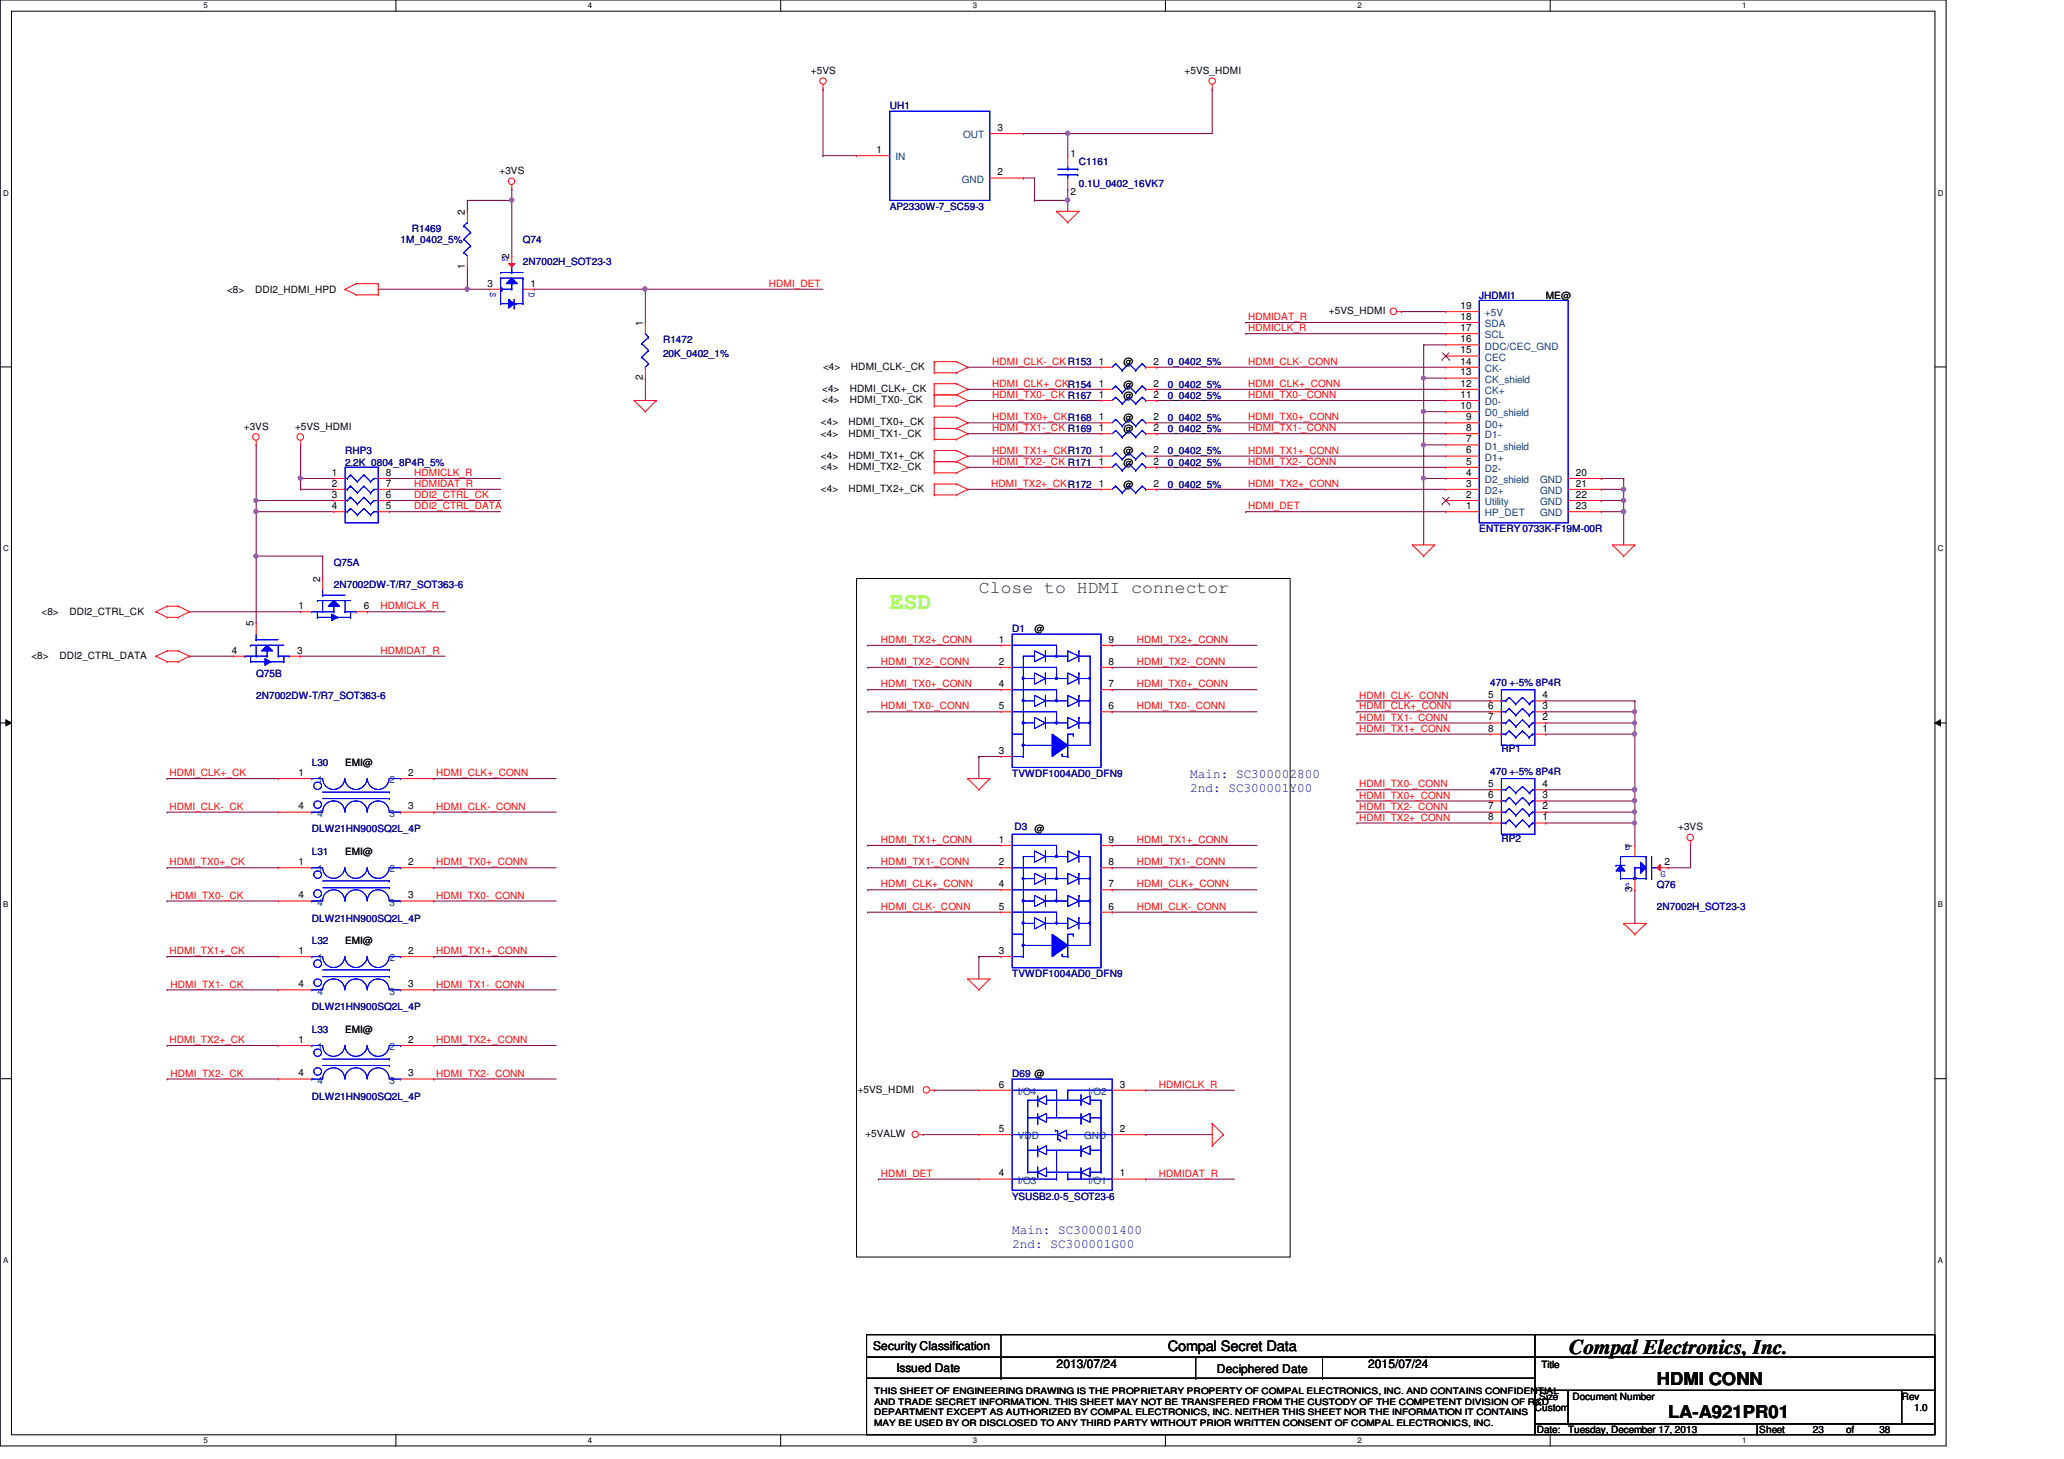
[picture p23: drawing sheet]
<svg xmlns="http://www.w3.org/2000/svg" width="297mm" height="210mm" viewBox="0 0 297 210" stroke-linecap="round" stroke-linejoin="round" font-family="sans-serif">
<defs><g id="words">
<text font-size="3.3" fill="#80ff00" x="128.1" y="87.6">ESD</text>
<text font-size="3" x="225.8" y="194.7">Compal Electronics, Inc.</text>
<text font-size="2.5" fill="#008000" x="140.9" y="85.3">Close to HDMI connector</text>
<g font-size="2.5">
<text x="238.5" y="199.2">HDMI CONN</text>
<text x="240.1" y="204">LA-A921PR01</text>
</g>
<text font-size="2.1" x="168.1" y="194.4">Compal Secret Data</text>
<g font-size="1.9" fill="#0000a0">
<text x="171.3" y="111.9">Main: SC300002800</text>
<text x="171.3" y="113.9">2nd: SC300001Y00</text>
<text x="145.7" y="177.5">Main: SC300001400</text>
<text x="145.7" y="179.5">2nd: SC300001G00</text>
</g>
<g font-size="1.7">
<text x="125.7" y="194.3">Security Classification</text>
<text x="129" y="197.3">Issued Date</text>
<text x="152.1" y="196.8">2013/07/24</text>
<text x="175.1" y="197.5">Deciphered Date</text>
<text x="196.9" y="196.8">2015/07/24</text>
</g>
<g font-size="1.4">
<text x="116.7" y="10.6">+5VS</text>
<text x="170.5" y="10.6">+5VS_HDMI</text>
<text x="126.1" y="22">1</text>
<text x="143.5" y="18.8">3</text>
<text x="154" y="22.6">1</text>
<text x="71.9" y="25.1">+3VS</text>
<text x="143.5" y="25.2">2</text>
<text x="154" y="28.1">2</text>
<text x="66.9" y="30.9" transform="rotate(-90 66.9 30.9)">2</text>
<text x="66.9" y="38.7" transform="rotate(-90 66.9 38.7)">1</text>
<text x="70.1" y="41.2">3</text>
<text x="73.3" y="37.3" transform="rotate(-90 73.3 37.3)">2</text>
<text x="76.4" y="41.2">1</text>
<text x="32.7" y="42.2">&lt;8&gt;</text>
<text x="36.7" y="42.2">DDI2_HDMI_HPD</text>
<text x="92.5" y="46.9" transform="rotate(-90 92.5 46.9)">1</text>
<text x="191.3" y="45.2">+5VS_HDMI</text>
<text x="210.2" y="47.6">17</text>
<text x="210.2" y="46">18</text>
<text x="210.2" y="44.4">19</text>
<text x="222.5" y="43">ME@</text>
<text x="118.4" y="53.2">&lt;4&gt;</text>
<text x="122.5" y="53.2">HDMI_CLK-_CK</text>
<text x="158.2" y="52.5">1</text>
<text x="161.7" y="52.6">@</text>
<text x="166" y="52.5">2</text>
<text x="210.2" y="52.5">14</text>
<text x="210.2" y="50.8">15</text>
<text x="210.2" y="49.2">16</text>
<text x="92.5" y="54.7" transform="rotate(-90 92.5 54.7)">2</text>
<text x="118.3" y="56.4">&lt;4&gt;</text>
<text x="118.3" y="58">&lt;4&gt;</text>
<text x="122.3" y="56.4">HDMI_CLK+_CK</text>
<text x="122.3" y="58">HDMI_TX0-_CK</text>
<text x="158.2" y="55.6">1</text>
<text x="158.2" y="57.2">1</text>
<text x="161.7" y="55.8">@</text>
<text x="161.7" y="57.4">@</text>
<text x="166" y="55.6">2</text>
<text x="166" y="57.2">2</text>
<text x="210.2" y="58.8">10</text>
<text x="210.2" y="57.2">11</text>
<text x="210.2" y="55.6">12</text>
<text x="210.2" y="54">13</text>
<text x="35.1" y="61.8">+3VS</text>
<text x="42.5" y="61.8">+5VS_HDMI</text>
<text x="118.1" y="66">&lt;4&gt;</text>
<text x="118.1" y="62.8">&lt;4&gt;</text>
<text x="118.1" y="61.2">&lt;4&gt;</text>
<text x="122.1" y="66">HDMI_TX1+_CK</text>
<text x="122.1" y="62.8">HDMI_TX1-_CK</text>
<text x="122.1" y="61.2">HDMI_TX0+_CK</text>
<text x="158.2" y="60.5">1</text>
<text x="158.2" y="62">1</text>
<text x="158.2" y="65.2">1</text>
<text x="161.7" y="60.6">@</text>
<text x="161.7" y="62.2">@</text>
<text x="161.7" y="65.4">@</text>
<text x="166" y="60.5">2</text>
<text x="166" y="62">2</text>
<text x="166" y="65.2">2</text>
<text x="211" y="65.2">6</text>
<text x="211" y="63.6">7</text>
<text x="211" y="62">8</text>
<text x="211" y="60.5">9</text>
<text x="47.7" y="68.5">1</text>
<text x="47.7" y="70">2</text>
<text x="47.7" y="71.6">3</text>
<text x="55.5" y="68.5">8</text>
<text x="55.5" y="70">7</text>
<text x="55.5" y="71.6">6</text>
<text x="118.1" y="67.6">&lt;4&gt;</text>
<text x="118.1" y="70.8">&lt;4&gt;</text>
<text x="122.1" y="67.6">HDMI_TX2-_CK</text>
<text x="122.1" y="70.8">HDMI_TX2+_CK</text>
<text x="158.2" y="66.8">1</text>
<text x="158.2" y="70">1</text>
<text x="161.7" y="67">@</text>
<text x="161.7" y="70.2">@</text>
<text x="166" y="66.8">2</text>
<text x="166" y="70">2</text>
<text x="211" y="71.6">2</text>
<text x="211" y="70">3</text>
<text x="211" y="68.5">4</text>
<text x="211" y="66.8">5</text>
<text x="226.8" y="68.5">20</text>
<text x="226.8" y="70">21</text>
<text x="226.8" y="71.6">22</text>
<text x="47.7" y="73.2">4</text>
<text x="55.5" y="73.2">5</text>
<text x="211" y="73.2">1</text>
<text x="226.8" y="73.2">23</text>
<text x="46.1" y="83.7" transform="rotate(-90 46.1 83.7)">2</text>
<text x="6" y="88.4">&lt;8&gt;</text>
<text x="10" y="88.4">DDI2_CTRL_CK</text>
<text x="43" y="87.6">1</text>
<text x="52.4" y="87.6">6</text>
<text x="4.5" y="94.8">&lt;8&gt;</text>
<text x="8.5" y="94.8">DDI2_CTRL_DATA</text>
<text x="33.4" y="94">4</text>
<text x="36.5" y="90.1" transform="rotate(-90 36.5 90.1)">5</text>
<text x="42.8" y="94">3</text>
<text x="143.8" y="92.5">1</text>
<text x="143.8" y="95.6">2</text>
<text x="148.9" y="91">@</text>
<text x="159.6" y="92.5">9</text>
<text x="159.6" y="95.6">8</text>
<text x="143.8" y="98.8">4</text>
<text x="159.6" y="98.8">7</text>
<text x="214.2" y="100.5">5</text>
<text x="222" y="100.5">4</text>
<text x="143.8" y="102">5</text>
<text x="159.6" y="102">6</text>
<text x="214.2" y="105.2">8</text>
<text x="214.2" y="103.6">7</text>
<text x="214.2" y="102">6</text>
<text x="222" y="105.2">1</text>
<text x="222" y="103.6">2</text>
<text x="222" y="102">3</text>
<text x="43" y="111.6">1</text>
<text x="49.7" y="110.2">EMI@</text>
<text x="58.8" y="111.6">2</text>
<text x="143.8" y="108.5">3</text>
<text x="214.2" y="113.2">5</text>
<text x="222" y="113.2">4</text>
<text x="43" y="116.5">4</text>
<text x="58.8" y="116.5">3</text>
<text x="148.9" y="119.8">@</text>
<text x="214.2" y="118">8</text>
<text x="214.2" y="116.5">7</text>
<text x="214.2" y="114.9">6</text>
<text x="222" y="118">1</text>
<text x="222" y="116.5">2</text>
<text x="222" y="114.9">3</text>
<text x="241.5" y="119.5">+3VS</text>
<text x="43" y="124.5">1</text>
<text x="49.7" y="123">EMI@</text>
<text x="58.8" y="124.5">2</text>
<text x="143.8" y="121.2">1</text>
<text x="143.8" y="124.5">2</text>
<text x="159.6" y="121.2">9</text>
<text x="159.6" y="124.5">8</text>
<text x="234.9" y="122.1" transform="rotate(-90 234.9 122.1)">1</text>
<text x="239.6" y="124.5">2</text>
<text x="43" y="129.2">4</text>
<text x="58.8" y="129.2">3</text>
<text x="143.8" y="127.6">4</text>
<text x="143.8" y="130.9">5</text>
<text x="159.6" y="130.9">6</text>
<text x="159.6" y="127.6">7</text>
<text x="234.9" y="128.3" transform="rotate(-90 234.9 128.3)">3</text>
<text x="43" y="137.2">1</text>
<text x="49.7" y="135.8">EMI@</text>
<text x="58.8" y="137.2">2</text>
<text x="143.8" y="137.2">3</text>
<text x="43" y="142">4</text>
<text x="58.8" y="142">3</text>
<text x="49.7" y="148.6">EMI@</text>
<text x="43" y="150">1</text>
<text x="43" y="154.9">4</text>
<text x="58.8" y="154.9">3</text>
<text x="58.8" y="150">2</text>
<text x="123.4" y="157.2">+5VS_HDMI</text>
<text x="143.8" y="156.5">6</text>
<text x="161.2" y="156.5">3</text>
<text x="124.5" y="163.6">+5VALW</text>
<text x="143.8" y="162.9">5</text>
<text x="161.2" y="162.9">2</text>
<text x="143.8" y="169.2">4</text>
<text x="161.2" y="169.2">1</text>
<text x="221.8" y="196.8">Title</text>
<text x="220.9" y="203">Custom</text>
<text x="221.5" y="201.4">Size</text>
<text x="226.3" y="201.4">Document Number</text>
<text x="273.7" y="201.4">Rev</text>
<text x="275.5" y="203">1.0</text>
<text x="221.2" y="206.2">Date:</text>
<text x="225.7" y="206.2">Tuesday, December 17, 2013</text>
<text x="253.2" y="206.2">Sheet</text>
<text x="260.9" y="206.2">23</text>
<text x="265.7" y="206.2">of</text>
<text x="270.5" y="206.2">38</text>
</g>
<g font-size="1.4" fill="#000080">
<text x="128.1" y="15.7">UH1</text>
<text x="155.3" y="23.7">C1161</text>
<text x="155.3" y="27">0.1U_0402_16VK7</text>
<text x="57.7" y="35">1M_0402_5%</text>
<text x="59.3" y="33.4">R1469</text>
<text x="75.3" y="35">Q74</text>
<text x="128.1" y="30.2">AP2330W-7_SC59-3</text>
<text x="75.3" y="38.2">2N7002H_SOT23-3</text>
<text x="212.9" y="43">JHDMI1</text>
<text x="95.4" y="49.4">R1472</text>
<text x="95.4" y="51.3">20K_0402_1%</text>
<text x="168.1" y="52.6">0_0402_5%</text>
<text x="168.1" y="55.8">0_0402_5%</text>
<text x="168.1" y="57.4">0_0402_5%</text>
<text x="49.7" y="65.4">RHP3</text>
<text x="168.1" y="60.6">0_0402_5%</text>
<text x="168.1" y="62.2">0_0402_5%</text>
<text x="168.1" y="65.4">0_0402_5%</text>
<text x="49.7" y="67">2.2K_0804_8P4R_5%</text>
<text x="168.1" y="67">0_0402_5%</text>
<text x="168.1" y="70.2">0_0402_5%</text>
<text x="212.9" y="76.6">ENTERY 0733K-F19M-00R</text>
<text x="48" y="81.4">Q75A</text>
<text x="48" y="84.6">2N7002DW-T/R7_SOT363-6</text>
<text x="145.7" y="91">D1</text>
<text x="36.9" y="97.4">Q75B</text>
<text x="36.9" y="100.6">2N7002DW-T/R7_SOT363-6</text>
<text x="214.5" y="98.6">470 +-5% 8P4R</text>
<text x="44.9" y="110.2">L30</text>
<text x="145.7" y="111.8">TVWDF1004AD0_DFN9</text>
<text x="214.5" y="111.5">470 +-5% 8P4R</text>
<text x="216.1" y="108.2">RP1</text>
<text x="44.9" y="119.8">DLW21HN900SQ2L_4P</text>
<text x="146" y="119.5">D3</text>
<text x="44.9" y="123">L31</text>
<text x="216.1" y="121.1">RP2</text>
<text x="238.5" y="127.8">Q76</text>
<text x="238.5" y="131">2N7002H_SOT23-3</text>
<text x="44.9" y="135.8">L32</text>
<text x="44.9" y="132.6">DLW21HN900SQ2L_4P</text>
<text x="145.7" y="140.6">TVWDF1004AD0_DFN9</text>
<text x="44.9" y="145.4">DLW21HN900SQ2L_4P</text>
<text x="44.9" y="148.6">L33</text>
<text x="145.7" y="155">D69 @</text>
<text x="44.9" y="158.2">DLW21HN900SQ2L_4P</text>
<text x="145.7" y="172.6">YSUSB2.0-5_SOT23-6</text>
</g>
<g font-size="1.4" fill="#004080">
<text x="128.9" y="23.1">IN</text>
<text x="138.6" y="19.9">OUT</text>
<text x="138.4" y="26.3">GND</text>
<text x="213.7" y="47.1">SDA</text>
<text x="213.7" y="45.5">+5V</text>
<text x="213.7" y="53.5">CK-</text>
<text x="213.7" y="51.9">CEC</text>
<text x="213.7" y="50.3">DDC/CEC_GND</text>
<text x="213.7" y="48.7">SCL</text>
<text x="213.7" y="59.9">D0_shield</text>
<text x="213.7" y="58.3">D0-</text>
<text x="213.7" y="56.7">CK+</text>
<text x="213.7" y="55.1">CK_shield</text>
<text x="213.7" y="64.7">D1_shield</text>
<text x="213.7" y="63.1">D1-</text>
<text x="213.7" y="61.5">D0+</text>
<text x="213.7" y="71.1">D2+</text>
<text x="213.7" y="69.5">D2_shield</text>
<text x="213.7" y="67.9">D2-</text>
<text x="213.7" y="66.3">D1+</text>
<text x="221.7" y="69.5">GND</text>
<text x="221.7" y="71.1">GND</text>
<text x="213.7" y="74.3">HP_DET</text>
<text x="213.7" y="72.7">Utility</text>
<text x="221.7" y="72.7">GND</text>
<text x="221.7" y="74.3">GND</text>
<text x="45.7" y="112.7">1</text>
<text x="56" y="112.7">2</text>
<text x="45.7" y="117.5">4</text>
<text x="56" y="117.5">3</text>
<text x="45.7" y="125.5">1</text>
<text x="56" y="125.5">2</text>
<text x="45.7" y="130.3">4</text>
<text x="56" y="130.3">3</text>
<text x="45.7" y="138.3">1</text>
<text x="45.7" y="143.1">4</text>
<text x="56" y="143.1">3</text>
<text x="56" y="138.3">2</text>
<text x="45.7" y="151.1">1</text>
<text x="45.7" y="155.9">4</text>
<text x="56" y="155.9">3</text>
<text x="56" y="151.1">2</text>
<text x="146.5" y="157.5">I/O4</text>
<text x="156.6" y="157.5">I/O2</text>
<text x="146.5" y="163.9">VDD</text>
<text x="156" y="163.9">GND</text>
<text x="146.5" y="170.3">I/O3</text>
<text x="156.6" y="170.3">I/O1</text>
</g>
<g font-size="1.4" fill="#00f">
<text x="70.5" y="42" transform="rotate(90 70.5 42)">S</text>
<text x="72.3" y="36.8" transform="rotate(90 72.3 36.8)">G</text>
<text x="76.1" y="42" transform="rotate(90 76.1 42)">D</text>
<text x="233.8" y="122.3">D</text>
<text x="233.8" y="127.9">S</text>
<text x="239" y="126.2">G</text>
</g>
<g font-size="1.4" fill="#f00">
<text x="110.7" y="41.3">HDMI_DET</text>
<text x="179.6" y="46.1">HDMIDAT_R</text>
<text x="179.6" y="47.7">HDMICLK_R</text>
<text x="142.8" y="52.5">HDMI_CLK-_CKR153</text>
<text x="179.6" y="52.5">HDMI_CLK-_CONN</text>
<text x="142.8" y="55.7">HDMI_CLK+_CKR154</text>
<text x="142.8" y="57.3">HDMI_TX0-_CK R167</text>
<text x="179.6" y="55.7">HDMI_CLK+_CONN</text>
<text x="179.6" y="57.3">HDMI_TX0-_CONN</text>
<text x="142.8" y="65.3">HDMI_TX1+_CKR170</text>
<text x="142.8" y="62.1">HDMI_TX1-_CK R169</text>
<text x="142.8" y="60.5">HDMI_TX0+_CKR168</text>
<text x="179.6" y="60.5">HDMI_TX0+_CONN</text>
<text x="179.6" y="62.1">HDMI_TX1-_CONN</text>
<text x="179.6" y="65.3">HDMI_TX1+_CONN</text>
<text x="59.6" y="71.7">DDI2_CTRL_CK</text>
<text x="59.6" y="70.1">HDMIDAT_R</text>
<text x="59.6" y="68.5">HDMICLK_R</text>
<text x="142.7" y="70.1">HDMI_TX2+_CKR172</text>
<text x="142.8" y="66.9">HDMI_TX2-_CK R171</text>
<text x="179.6" y="66.9">HDMI_TX2-_CONN</text>
<text x="179.6" y="70.1">HDMI_TX2+_CONN</text>
<text x="59.6" y="73.3">DDI2_CTRL_DATA</text>
<text x="179.6" y="73.3">HDMI_DET</text>
<text x="54.8" y="87.7">HDMICLK_R</text>
<text x="54.8" y="94.1">HDMIDAT_R</text>
<text x="126.8" y="92.5">HDMI_TX2+_CONN</text>
<text x="126.8" y="95.7">HDMI_TX2-_CONN</text>
<text x="163.6" y="92.5">HDMI_TX2+_CONN</text>
<text x="163.6" y="95.7">HDMI_TX2-_CONN</text>
<text x="126.8" y="98.9">HDMI_TX0+_CONN</text>
<text x="163.6" y="98.9">HDMI_TX0+_CONN</text>
<text x="195.6" y="100.5">HDMI_CLK-_CONN</text>
<text x="126.8" y="102.1">HDMI_TX0-_CONN</text>
<text x="163.6" y="102.1">HDMI_TX0-_CONN</text>
<text x="195.6" y="102.1">HDMI_CLK+_CONN</text>
<text x="195.6" y="105.3">HDMI_TX1+_CONN</text>
<text x="195.6" y="103.7">HDMI_TX1-_CONN</text>
<text x="24.4" y="111.7">HDMI_CLK+_CK</text>
<text x="62.8" y="111.7">HDMI_CLK+_CONN</text>
<text x="195.6" y="113.3">HDMI_TX0-_CONN</text>
<text x="24.4" y="116.5">HDMI_CLK-_CK</text>
<text x="62.8" y="116.5">HDMI_CLK-_CONN</text>
<text x="195.6" y="116.5">HDMI_TX2-_CONN</text>
<text x="195.6" y="114.9">HDMI_TX0+_CONN</text>
<text x="195.6" y="118.1">HDMI_TX2+_CONN</text>
<text x="24.4" y="124.5">HDMI_TX0+_CK</text>
<text x="62.8" y="124.5">HDMI_TX0+_CONN</text>
<text x="126.8" y="124.5">HDMI_TX1-_CONN</text>
<text x="126.8" y="121.3">HDMI_TX1+_CONN</text>
<text x="163.6" y="124.5">HDMI_TX1-_CONN</text>
<text x="163.6" y="121.3">HDMI_TX1+_CONN</text>
<text x="24.5" y="129.3">HDMI_TX0-_CK</text>
<text x="62.8" y="129.3">HDMI_TX0-_CONN</text>
<text x="126.8" y="130.9">HDMI_CLK-_CONN</text>
<text x="126.8" y="127.7">HDMI_CLK+_CONN</text>
<text x="163.6" y="130.9">HDMI_CLK-_CONN</text>
<text x="163.6" y="127.7">HDMI_CLK+_CONN</text>
<text x="24.4" y="137.3">HDMI_TX1+_CK</text>
<text x="62.8" y="137.3">HDMI_TX1+_CONN</text>
<text x="24.5" y="142.1">HDMI_TX1-_CK</text>
<text x="62.8" y="142.1">HDMI_TX1-_CONN</text>
<text x="24.4" y="150.1">HDMI_TX2+_CK</text>
<text x="24.5" y="154.9">HDMI_TX2-_CK</text>
<text x="62.8" y="154.9">HDMI_TX2-_CONN</text>
<text x="62.8" y="150.1">HDMI_TX2+_CONN</text>
<text x="166.8" y="156.5">HDMICLK_R</text>
<text x="126.8" y="169.3">HDMI_DET</text>
<text x="166.8" y="169.3">HDMIDAT_R</text>
</g>
<g font-size="1.3">
<text x="125.8" y="200.6">THIS SHEET OF ENGINEERING DRAWING IS THE PROPRIETARY PROPERTY OF COMPAL ELECTRONICS, INC. AND CONTAINS CONFIDENTIAL</text>
<text x="125.8" y="202.1">AND TRADE SECRET INFORMATION. THIS SHEET MAY NOT BE TRANSFERED FROM THE CUSTODY OF THE COMPETENT DIVISION OF R&amp;D</text>
<text x="125.8" y="203.6">DEPARTMENT EXCEPT AS AUTHORIZED BY COMPAL ELECTRONICS, INC. NEITHER THIS SHEET NOR THE INFORMATION IT CONTAINS</text>
<text x="125.8" y="205.1">MAY BE USED BY OR DISCLOSED TO ANY THIRD PARTY WITHOUT PRIOR WRITTEN CONSENT OF COMPAL ELECTRONICS, INC.</text>
</g>
<g font-size="1.1">
<text x="29.3" y="1.1">5</text>
<text x="84.6" y="1.1">4</text>
<text x="140" y="1.1">3</text>
<text x="195.4" y="1.1">2</text>
<text x="250.7" y="1.1">1</text>
<text x=".5" y="28.2">D</text>
<text x="278.9" y="28.2">D</text>
<text x=".5" y="79.3">C</text>
<text x="278.9" y="79.3">C</text>
<text x=".5" y="130.6">B</text>
<text x="278.9" y="130.6">B</text>
<text x=".5" y="181.7">A</text>
<text x="278.9" y="181.7">A</text>
<text x="29.3" y="207.6">5</text>
<text x="84.6" y="207.6">4</text>
<text x="140" y="207.6">3</text>
<text x="195.4" y="207.6">2</text>
<text x="250.7" y="207.6">1</text>
</g>
</g></defs>
<path d="M0 0h280.1v208h-280.1zM1.6 1.6h276.9v204.8h-276.9z" fill="none" stroke="#000" stroke-width=".14"/>
<g fill="#fff">
<path d="M29.3 .2h.6v1.2h-.6z"/>
<path d="M29.3 206.6h.6v1.2h-.6z"/>
</g>
<path d="M57 0v1.6M57 206.4v1.6" fill="none" stroke="#000" stroke-width=".14"/>
<g fill="#fff">
<path d="M84.6 .2h.6v1.2h-.6z"/>
<path d="M84.6 206.6h.6v1.2h-.6z"/>
</g>
<path d="M112.3 0v1.6M112.3 206.4v1.6" fill="none" stroke="#000" stroke-width=".14"/>
<g fill="#fff">
<path d="M140 .2h.6v1.2h-.6z"/>
<path d="M140 206.6h.6v1.2h-.6z"/>
</g>
<path d="M167.7 0v1.6M167.7 206.4v1.6" fill="none" stroke="#000" stroke-width=".14"/>
<g fill="#fff">
<path d="M195.4 .2h.6v1.2h-.6z"/>
<path d="M195.4 206.6h.6v1.2h-.6z"/>
</g>
<path d="M223.1 0v1.6M223.1 206.4v1.6" fill="none" stroke="#000" stroke-width=".14"/>
<g fill="#fff">
<path d="M250.7 .2h.6v1.2h-.6z"/>
<path d="M250.7 206.6h.6v1.2h-.6z"/>
<path d="M.5 27.2h.7v1.2h-.7z"/>
<path d="M278.9 27.2h.8v1.2h-.8z"/>
<path d="M.5 78.4h.7v1.1h-.7z"/>
<path d="M278.9 78.4h.8v1.1h-.8z"/>
</g>
<path d="M0 52.8h1.6M278.5 52.8h1.6" fill="none" stroke="#000" stroke-width=".14"/>
<g fill="#fff">
<path d="M.5 129.6h.7v1.2h-.7z"/>
<path d="M278.9 129.6h.7v1.2h-.7z"/>
</g>
<path d="M0 104h1.6M.8 103.5l.8 .5-.8 .4zM278.5 104l.8-.5v.9zM278.5 104h1.6" fill="none" stroke="#000" stroke-width=".14"/>
<path d="M.8 103.5l.8 .5-.8 .4zM278.5 104l.8-.5v.9z" fill="#000"/>
<g fill="#fff">
<path d="M.5 180.8h.7v1.1h-.7z"/>
<path d="M278.9 180.8h.7v1.1h-.7z"/>
</g>
<path d="M123.3 83.2h62.4v97.6h-62.4zM0 155.2h1.6M278.5 155.2h1.6" fill="none" stroke="#000" stroke-width=".14"/>
<g fill="none" stroke="#800040" stroke-width=".14">
<path d="M92.9 41.6h.1M92.9 41.6h25.5M166.5 52.8h.1M166.5 56h.1M166.5 57.6h.1M166.5 52.8h41.6M166.5 56h41.6M166.5 57.6h41.6M139.3 65.6h.1M139.3 62.4h.1M139.3 67.2h.1M139.3 65.6h19.1"/>
<path d="M139.3 62.4h19.1M139.3 67.2h19.1M166.5 60.8h.1M166.5 62.4h.1M166.5 62.4h41.6M166.5 60.8h41.6"/>
</g>
<circle cx="92.8" cy="41.6" r=".31" fill="#f0f"/>
<circle cx="92.8" cy="41.6" r=".31" fill="none" stroke="#f0f" stroke-width=".14"/>
<path d="M67.3 38.4h.1M67.3 38.4v3.2h-12.9M73.7 27.2h.1M73.7 27.2v1.6M54.4 41.6h.1M166.5 65.6h.1M166.5 67.2h.1M166.5 70.4h.1M166.5 65.6h41.6M166.5 67.2h41.6M166.5 70.4h41.6" fill="none" stroke="#800040" stroke-width=".14"/>
<circle cx="67.2" cy="41.6" r=".31" fill="#f0f"/>
<circle cx="67.2" cy="41.6" r=".31" fill="none" stroke="#f0f" stroke-width=".14"/>
<path d="M67.3 28.8h.1M67.3 28.8v1.6M73.7 28.8h.1M73.7 28.8v8M67.3 41.6h.1M67.3 41.6h3.1M62.4 137.6h.1M62.4 137.6h17.6M62.4 142.4h.1M62.4 142.4h17.6" fill="none" stroke="#800040" stroke-width=".14"/>
<circle cx="73.6" cy="28.8" r=".31" fill="#f0f"/>
<circle cx="73.6" cy="28.8" r=".31" fill="none" stroke="#f0f" stroke-width=".14"/>
<g fill="none" stroke="#800040" stroke-width=".14">
<path d="M67.3 28.8h.1M67.3 28.8h6.4M153.7 28.8h.1M153.7 28.8v1.6M139.3 52.8h.1M139.3 52.8h19.1M139.3 60.8h.1M139.3 60.8h19.1M62.4 112h.1M62.4 116.8h.1M62.4 112h17.6M62.4 116.8h17.6"/>
<path d="M62.4 124.8h.1M62.4 129.6h.1M62.4 124.8h17.6M62.4 129.6h17.6M235.3 128h.1M235.3 128v4.8M62.4 155.2h.1M62.4 150.4h.1M62.4 155.2h17.6M62.4 150.4h17.6"/>
</g>
<circle cx="153.7" cy="28.8" r=".31" fill="#f0f"/>
<circle cx="153.7" cy="28.8" r=".31" fill="none" stroke="#f0f" stroke-width=".14"/>
<g fill="none" stroke="#800040" stroke-width=".14">
<path d="M139.3 56h.1M139.3 56h19.1M139.3 70.4h.1M139.3 70.4h19.1M27.3 88h.1M27.3 88h16M36.9 80h.1M36.9 80h9.5M36.9 80v9.6M43.3 94.4h.1M43.3 94.4h20.7M46.4 80h.1"/>
<path d="M46.4 80v3.2"/>
</g>
<circle cx="36.8" cy="80" r=".3" fill="#f0f"/>
<circle cx="36.8" cy="80" r=".3" fill="none" stroke="#f0f" stroke-width=".14"/>
<g fill="none" stroke="#800040" stroke-width=".14">
<path d="M139.3 57.6h.1M139.3 57.6h19.1M27.3 94.4h.1M27.3 94.4h6.4M52.9 88h.1M52.9 88h11.1M235.3 118.4h.1M235.3 115.2h.1M235.3 115.2v1.6M235.3 118.4v3.2M240.1 124.8h.1M243.3 121.6h.1"/>
<path d="M243.3 121.6v3.2h-3.2"/>
</g>
<circle cx="235.2" cy="115.2" r=".3" fill="#f0f"/>
<circle cx="235.2" cy="115.2" r=".3" fill="none" stroke="#f0f" stroke-width=".14"/>
<path d="M235.3 113.6h.1M235.3 113.6v1.6" fill="none" stroke="#800040" stroke-width=".14"/>
<circle cx="235.2" cy="115.2" r=".3" fill="#f0f"/>
<circle cx="235.2" cy="115.2" r=".3" fill="none" stroke="#f0f" stroke-width=".14"/>
<circle cx="235.2" cy="113.6" r=".31" fill="#f0f"/>
<circle cx="235.2" cy="113.6" r=".31" fill="none" stroke="#f0f" stroke-width=".14"/>
<path d="M235.3 102.4h.1M235.3 102.4v1.6" fill="none" stroke="#800040" stroke-width=".14"/>
<circle cx="235.2" cy="102.4" r=".3" fill="#f0f"/>
<circle cx="235.2" cy="102.4" r=".3" fill="none" stroke="#f0f" stroke-width=".14"/>
<path d="M235.3 116.8h.1M235.3 116.8v1.6" fill="none" stroke="#800040" stroke-width=".14"/>
<circle cx="235.2" cy="116.8" r=".3" fill="#f0f"/>
<circle cx="235.2" cy="116.8" r=".3" fill="none" stroke="#f0f" stroke-width=".14"/>
<path d="M222.5 102.4h.1M222.5 113.6h.1M222.5 118.4h.1M222.5 113.6h12.8M222.5 118.4h12.8M235.3 100.8h.1M235.3 100.8v1.6h-12.8" fill="none" stroke="#800040" stroke-width=".14"/>
<circle cx="235.2" cy="118.4" r=".3" fill="#f0f"/>
<circle cx="235.2" cy="118.4" r=".3" fill="none" stroke="#f0f" stroke-width=".14"/>
<g fill="none" stroke="#800040" stroke-width=".14">
<path d="M195.3 116.8h.1M195.3 116.8h19.2M222.5 104h.1M222.5 115.2h.1M222.5 116.8h.1M222.5 105.6h.1M222.5 100.8h.1M222.5 104h12.8M222.5 115.2h12.8M222.5 116.8h12.8M222.5 100.8h12.8M235.3 104h.1"/>
<path d="M235.3 104v1.6h-12.8"/>
</g>
<circle cx="235.2" cy="104" r=".3" fill="#f0f"/>
<circle cx="235.2" cy="104" r=".3" fill="none" stroke="#f0f" stroke-width=".14"/>
<path d="M195.3 115.2h.1M195.3 102.4h.1M195.3 100.8h.1M195.3 113.6h.1M195.3 105.6h.1M195.3 115.2h19.2M195.3 102.4h19.2M195.3 100.8h19.2M195.3 113.6h19.2M195.3 105.6h19.2M235.3 105.6h.1M235.3 105.6v8" fill="none" stroke="#800040" stroke-width=".14"/>
<circle cx="235.2" cy="113.6" r=".31" fill="#f0f"/>
<circle cx="235.2" cy="113.6" r=".31" fill="none" stroke="#f0f" stroke-width=".14"/>
<circle cx="235.2" cy="105.6" r=".31" fill="#f0f"/>
<circle cx="235.2" cy="105.6" r=".31" fill="none" stroke="#f0f" stroke-width=".14"/>
<path d="M36.9 73.6h.1M36.9 73.6v6.4M195.3 118.4h.1M195.3 104h.1M195.3 118.4h19.2M195.3 104h19.2" fill="none" stroke="#800040" stroke-width=".14"/>
<circle cx="36.8" cy="73.6" r=".31" fill="#f0f"/>
<circle cx="36.8" cy="73.6" r=".31" fill="none" stroke="#f0f" stroke-width=".14"/>
<g fill="none" stroke="#800040" stroke-width=".14">
<path d="M118.4 12.8h.1M118.4 12.8v9.6M147.3 19.2h.1M147.3 19.2h27.2M153.7 19.2h.1M118.4 22.4h.1M118.4 22.4h4.9M153.7 27.2h.1M153.7 27.2v1.6M76.9 41.6h.1M76.9 41.6h16M92.9 54.4h.1"/>
<path d="M92.9 41.6h.1M92.9 41.6v4.8M92.9 54.4v3.2"/>
</g>
<circle cx="153.7" cy="19.2" r=".31" fill="#f0f"/>
<circle cx="153.7" cy="19.2" r=".31" fill="none" stroke="#f0f" stroke-width=".14"/>
<g fill="none" stroke="#800040" stroke-width=".14">
<path d="M153.7 19.2h.1M153.7 19.2v3.2M174.5 12.8h.1M174.5 12.8v6.4M147.3 25.6h.1M147.3 25.6h1.6M148.9 25.6h.1M148.9 28.8h.1M148.9 25.6v3.2M148.9 28.8h4.8M36.9 72h.1M36.9 64h.1"/>
<path d="M36.9 73.6h.1M36.9 72h11.1M36.9 73.6h11.1M36.9 64v9.6M56 72h.1M56 73.6h.1M56 70.4h.1M56 68.8h.1M56 72h16M56 73.6h16M56 70.4h16M56 68.8h16"/>
</g>
<circle cx="36.8" cy="72" r=".3" fill="#f0f"/>
<circle cx="36.8" cy="72" r=".3" fill="none" stroke="#f0f" stroke-width=".14"/>
<path d="M43.3 64h.1M43.3 70.4h.1M43.3 68.8h.1M43.3 64v4.8M43.3 70.4h4.7M43.3 68.8h4.7" fill="none" stroke="#800040" stroke-width=".14"/>
<circle cx="43.2" cy="68.8" r=".3" fill="#f0f"/>
<circle cx="43.2" cy="68.8" r=".3" fill="none" stroke="#f0f" stroke-width=".14"/>
<g fill="none" stroke="#800040" stroke-width=".14">
<path d="M43.3 68.8h.1M43.3 68.8v1.6M230.5 70.4h.1M230.5 68.8h.1M230.5 68.8h3.2M233.7 68.8h.1M233.7 73.6h.1M233.7 68.8v1.6h-3.2M233.7 73.6v4.8M124.9 92.8h.1M124.9 96h.1M124.9 99.2h.1"/>
<path d="M124.9 92.8h19.2M124.9 96h19.2M124.9 99.2h19.2M160.1 92.8h.1M160.1 96h.1M160.1 99.2h.1M160.1 92.8h20.8M160.1 96h20.8M160.1 99.2h20.8M24 112h.1M24 116.8h.1M24 112h16"/>
<path d="M24 116.8h16M124.9 102.4h.1M124.9 102.4h19.2M140.9 108.8h.1M140.9 108.8h3.2M140.9 108.8v3.2M160.1 102.4h.1M160.1 102.4h20.8M24 129.6h.1M24 124.8h.1M24 137.6h.1M24 137.6h16"/>
<path d="M24 124.8h16M24 129.6h16M124.9 131.2h.1M124.9 128h.1M124.9 124.8h.1M124.9 121.6h.1M124.9 131.2h19.2M124.9 128h19.2M124.9 124.8h19.2M124.9 121.6h19.2M140.9 137.6h.1M140.9 137.6v3.2"/>
<path d="M140.9 137.6h3.2M160.1 131.2h.1M160.1 128h.1M160.1 124.8h.1M160.1 121.6h.1M160.1 131.2h20.8M160.1 128h20.8M160.1 124.8h20.8M160.1 121.6h20.8M24 142.4h.1M24 155.2h.1M24 150.4h.1"/>
<path d="M24 142.4h16M24 155.2h16M24 150.4h16M134.4 156.8h.1M134.4 156.8h6.5M164.9 156.8h.1M164.9 156.8h12.8M126.4 169.6h.1M126.4 169.6h14.5M132.9 163.2h.1M132.9 163.2h8M164.9 163.2h.1"/>
<path d="M164.9 169.6h.1M164.9 163.2h9.6M164.9 169.6h12.8"/>
</g>
<circle cx="233.7" cy="73.6" r=".32" fill="#f0f"/>
<circle cx="233.7" cy="73.6" r=".32" fill="none" stroke="#f0f" stroke-width=".14"/>
<path d="M233.7 70.4h.1M233.7 70.4v1.6" fill="none" stroke="#800040" stroke-width=".14"/>
<circle cx="233.7" cy="70.4" r=".31" fill="#f0f"/>
<circle cx="233.7" cy="70.4" r=".31" fill="none" stroke="#f0f" stroke-width=".14"/>
<path d="M230.5 72h.1M230.5 72h3.2M233.7 72h.1M233.7 72v1.6" fill="none" stroke="#800040" stroke-width=".14"/>
<circle cx="233.7" cy="72" r=".31" fill="#f0f"/>
<circle cx="233.7" cy="72" r=".31" fill="none" stroke="#f0f" stroke-width=".14"/>
<g fill="none" stroke="#800040" stroke-width=".14">
<path d="M179.3 46.4h.1M179.3 48h.1M179.3 46.4h28.8M179.3 48h28.8M201.7 44.8h.1M201.7 44.8h6.4M204.9 49.6h.1M204.9 54.4h.1M204.9 49.6h3.2M204.9 49.6v9.6M204.9 54.4h3.2M179.3 73.6h.1"/>
<path d="M179.3 73.6h28.8M230.5 73.6h.1M230.5 73.6h3.2"/>
</g>
<circle cx="204.8" cy="54.4" r=".3" fill="#f0f"/>
<circle cx="204.8" cy="54.4" r=".3" fill="none" stroke="#f0f" stroke-width=".14"/>
<path d="M204.9 59.2h.1M204.9 59.2h3.2M204.9 59.2v4.8" fill="none" stroke="#800040" stroke-width=".14"/>
<circle cx="204.8" cy="59.2" r=".3" fill="#f0f"/>
<circle cx="204.8" cy="59.2" r=".3" fill="none" stroke="#f0f" stroke-width=".14"/>
<path d="M204.9 64h.1M204.9 68.8h.1M204.9 64h3.2M204.9 68.8v9.6" fill="none" stroke="#800040" stroke-width=".14"/>
<circle cx="204.8" cy="68.8" r=".3" fill="#f0f"/>
<circle cx="204.8" cy="68.8" r=".3" fill="none" stroke="#f0f" stroke-width=".14"/>
<path d="M204.9 68.8h.1M204.9 64h.1M204.9 68.8h3.2M204.9 64v4.8" fill="none" stroke="#800040" stroke-width=".14"/>
<circle cx="204.8" cy="64" r=".3" fill="#f0f"/>
<circle cx="204.8" cy="64" r=".3" fill="none" stroke="#f0f" stroke-width=".14"/>
<g fill="none" stroke="#f00" stroke-width=".14">
<path d="M118.4 12.8h.1M118.4 12.1v.7M174.5 12.8h.1M174.5 12.1v.7M67.3 38.4h.1M67.3 30.4h.1M67.3 30.4v1.6M67.3 36.8v1.6M73.7 27.2h.1M73.7 26.6v.6M152.1 30.4h.1M152.1 30.4h3.2"/>
<path d="M152.1 30.4l1.6 1.6M153.7 32h.1M153.7 22.4h.1M153.7 27.2h.1M153.7 22.4v1.6M153.7 25.6v1.6M155.3 30.4h.1M155.3 30.4l-1.6 1.6M49.7 41.6h.1M49.7 41.6l1.6 .8M51.3 40.8h.1M51.3 42.4h.1"/>
<path d="M51.3 40.8h3.1M51.3 40.8l-1.6 .8M51.3 42.4h3.1M54.4 42.4h.1M54.4 40.8h.1M54.4 40.8v1.6M91.3 57.6h.1M91.3 57.6h3.1M91.3 57.6l1.6 1.6M92.9 59.2h.1M94.4 57.6h.1M94.4 57.6l-1.5 1.6"/>
<path d="M134.4 52h.1M134.4 53.6h.1M134.4 55.2h.1M134.4 56.8h.1M134.4 58.4h.1M134.4 52v1.6M134.4 55.2v3.2M134.4 52h3.3M134.4 53.6h3.3M134.4 55.2h3.3M134.4 56.8h3.3M134.4 58.4h3.3"/>
<path d="M137.7 52h.1M137.7 53.6h.1M137.7 55.2h.1M137.7 56.8h.1M137.7 58.4h.1M137.7 52l1.6 .8M137.7 55.2l1.6 .8M137.7 56.8l1.6 .8M139.3 52.8h.1M139.3 56h.1M139.3 57.6h.1M139.3 52.8l-1.6 .8"/>
<path d="M139.3 56l-1.6 .8M139.3 57.6l-1.6 .8M201 44.8h.7M201.7 44.8h.1M36.9 64h.1M36.9 63.4v.6M43.3 64h.1M43.3 63.4v.6M134.4 64.8h.1M134.4 66.4h.1M134.4 61.6h.1M134.4 63.2h.1"/>
<path d="M134.4 68h.1M134.4 60h.1M134.4 69.6h.1M134.4 71.2h.1M134.4 64.8h3.3M134.4 60v3.2M134.4 64.8v3.2M134.4 69.6v1.6M134.4 66.4h3.3M134.4 61.6h3.3M134.4 63.2h3.3M134.4 68h3.3"/>
<path d="M134.4 60h3.3M134.4 69.6h3.3M134.4 71.2h3.3M137.7 64.8h.1M137.7 66.4h.1M137.7 61.6h.1M137.7 63.2h.1M137.7 68h.1M137.7 60h.1M137.7 69.6h.1M137.7 71.2h.1M137.7 64.8l1.6 .8"/>
<path d="M137.7 61.6l1.6 .8M137.7 66.4l1.6 .8M137.7 60l1.6 .8M137.7 69.6l1.6 .8M139.3 65.6h.1M139.3 62.4h.1M139.3 67.2h.1M139.3 60.8h.1M139.3 70.4h.1M139.3 65.6l-1.6 .8M139.3 62.4l-1.6 .8M139.3 67.2l-1.6 .8"/>
<path d="M139.3 60.8l-1.6 .8M139.3 70.4l-1.6 .8M158.4 60.8h.1M158.4 62.4h.1M158.4 60.8h1.7M158.4 62.4h1.7M164.9 60.8h1.6M164.9 62.4h1.6M166.5 60.8h.1M166.5 62.4h.1M203.3 78.4h.1M203.3 78.4h3.2"/>
<path d="M203.3 78.4l1.6 1.6M206.5 78.4h.1M206.5 78.4l-1.6 1.6M232.1 78.4h.1M232.1 78.4h3.2M232.1 78.4l1.6 1.6M235.3 78.4h.1M235.3 78.4l-1.6 1.6M22.4 94.4h.1M22.4 88h.1M22.4 94.4l1.6 .8M22.4 88l1.6 .8"/>
<path d="M24 95.2h.1M24 93.6h.1M24 88.8h.1M24 87.2h.1M24 95.2h1.7M24 93.6h1.7M24 93.6l-1.6 .8M24 88.8h1.7M24 87.2h1.7M24 87.2l-1.6 .8M25.7 95.2h.1M25.7 93.6h.1"/>
<path d="M25.7 88.8h.1M25.7 87.2h.1M25.7 93.6l1.6 .8M25.7 87.2l1.6 .8M27.3 94.4h.1M27.3 88h.1M27.3 94.4l-1.6 .8M27.3 88l-1.6 .8M204.9 80h.1M233.7 80h.1M139.3 112h.1M139.3 112h3.1"/>
<path d="M139.3 112l1.6 1.6M140.9 113.6h.1M142.4 112h.1M142.4 112l-1.5 1.6M40 137.6h.1M40 137.6h4.9M57.7 137.6h4.7M62.4 137.6h.1M233.7 132.8h.1M233.7 132.8h3.2M233.7 132.8l1.6 1.6M235.3 134.4h.1"/>
<path d="M236.9 132.8h.1M236.9 132.8l-1.6 1.6M243.3 121.6h.1M243.3 121v.6M40 142.4h.1M40 142.4h4.9M57.7 142.4h4.7M62.4 142.4h.1M133.8 156.8h.6M134.4 156.8h.1M139.3 140.8h.1M139.3 140.8h3.1"/>
<path d="M139.3 140.8l1.6 1.6M140.9 142.4h.1M142.4 140.8h.1M142.4 140.8l-1.5 1.6M132.2 163.2h.7M132.9 163.2h.1M174.5 161.6h.1M174.5 164.8h.1M174.5 161.6v3.2M174.5 161.6l1.6 1.6M176.1 163.2h.1M176.1 163.2l-1.6 1.6"/>
<circle cx="118.4" cy="11.7" r=".46"/>
<circle cx="174.5" cy="11.7" r=".46"/>
<circle cx="73.6" cy="26.1" r=".46"/>
<circle cx="200.5" cy="44.8" r=".47"/>
<circle cx="36.8" cy="62.9" r=".47"/>
<circle cx="43.2" cy="62.9" r=".47"/>
<circle cx="243.2" cy="120.5" r=".47"/>
<circle cx="133.3" cy="156.8" r=".46"/>
<circle cx="131.7" cy="163.2" r=".46"/>
</g>
<g fill="none" stroke="#000" stroke-width=".14">
<path d="M124.7 192h96.2v3.2h-96.2zM124.7 195.2h96.2v3.1h-96.2zM124.7 198.3h96.2v8.1h-96.2zM144.1 195.2h.1M144.1 198.3h.1M144.1 192v6.3M172.1 198.3h.1M172.1 195.2v3.1M190.3 198.3h.1M190.3 195.2v3.1M220.9 192h57.6v3.2h-57.6zM220.9 195.2h57.6v4.8h-57.6z"/>
<path d="M220.9 200h4.8v4.9h-4.8zM220.9 204.9h32v1.5h-32zM225.7 200h48v4.9h-48zM252.9 204.9h25.6v1.5h-25.6zM273.7 200h4.8v4.9h-4.8z"/>
</g>
<g fill="none" stroke="#00f" stroke-width=".14">
<path d="M66.8 36.3h.1M66.8 34.4h.1M66.8 32.5h.1M66.8 36.3l.5 .5M66.8 34.4l.9 1M66.8 32.5l.9 .9M67.3 32h.1M67.3 32l-.5 .5M67.7 35.4h.1M67.7 33.4h.1M67.7 35.4l-.9 .9M67.7 33.4l-.9 1"/>
<path d="M152.2 25.1h2.9M152.2 24.3h2.9M153.7 24.3h.1M153.7 25.1h.1M153.7 24v.3M153.7 25.1v.5M155.1 25.1h.1M155.1 24.3h.1M160.6 60.3h.1M160.6 61.9h.1M160.6 60.3l-.5 .5M160.6 60.3l.9 1"/>
<path d="M160.6 61.9l-.5 .5M160.6 61.9l.9 1M161.5 61.3h.1M161.5 62.9h.1M162.5 60.3h.1M162.5 61.9h.1M162.5 60.3l-1 1M162.5 60.3l.9 1M162.5 61.9l-1 1M162.5 61.9l.9 1M163.4 61.3h.1M163.4 62.9h.1"/>
<path d="M164.4 60.3h.1M164.4 61.9h.1M164.4 60.3l-1 1M164.4 60.3l.5 .5M164.4 61.9l-1 1M164.4 61.9l.5 .5M164.9 60.8h.1M164.9 62.4h.1M44.9 137.6h1.5a1.59 1.59 0 0 0 1.6 1.6 1.59 1.59 0 0 0 1.6-1.6M44.9 137.6h.1M46.4 139.5h9.6M49.7 137.6a1.59 1.59 0 0 0 1.5 1.6 1.59 1.59 0 0 0 1.6-1.6"/>
<path d="M52.9 137.6a1.57 1.57 0 0 0 1.5 1.6 1.57 1.57 0 0 0 1.6-1.6M56 139.5h.1M56 137.6h1.7M57.7 137.6h.1M145.7 120h12.7v19.2h-12.7zM148.9 125.6l1.5 .8-1.5 .8zM150.4 125.6h.1M150.4 126.4h.1M150.4 125.6v1.6M150.4 126.4h3.3M155.3 126.4h1.6M156.9 126.4h.1"/>
<path d="M44.9 142.4h1.5a1.59 1.59 0 0 1 1.6-1.6 1.59 1.59 0 0 1 1.6 1.6M44.9 142.4h.1M46.4 140.5h9.6M49.7 142.4a1.59 1.59 0 0 1 1.5-1.6 1.59 1.59 0 0 1 1.6 1.6M52.9 142.4a1.57 1.57 0 0 1 1.5-1.6 1.57 1.57 0 0 1 1.6 1.6M56 140.5h.1M56 142.4h1.7M57.7 142.4h.1"/>
<circle cx="45.7" cy="138.6" r=".56"/>
<circle cx="45.7" cy="141.4" r=".55"/>
</g>
<path d="M151.9 126.3l.3 .1-.2 .1z" fill-rule="evenodd" fill="#00f"/>
<path d="M147.3 126.4h.1M147.3 126.4h1.6M151.9 126.3l.3 .1-.2 .1z" fill="none" stroke="#00f" stroke-width=".14"/>
<path d="M147.1 126.3l.3 .1-.2 .1z" fill-rule="evenodd" fill="#00f"/>
<path d="M147.1 126.3l.3 .1-.2 .1z" fill="none" stroke="#00f" stroke-width=".14"/>
<path d="M147.1 132.7l.3 .1-.2 .1z" fill-rule="evenodd" fill="#00f"/>
<path d="M147.1 132.7l.3 .1-.2 .1z" fill="none" stroke="#00f" stroke-width=".14"/>
<path d="M147.1 129.5h.2v.2h-.2z" fill-rule="evenodd" fill="#00f"/>
<path d="M145.7 131.2h.1M145.7 131.2h6.4M147.1 129.5h.2v.2h-.2z" fill="none" stroke="#00f" stroke-width=".14"/>
<path d="M151.9 132.7l.3 .1-.2 .1z" fill-rule="evenodd" fill="#00f"/>
<g fill="none" stroke="#00f" stroke-width=".14">
<path d="M145.7 128h.1M145.7 124.8h.1M145.7 121.6h.1M145.7 121.6h6.4v1.6M145.7 124.8h6.4v1.6M145.7 128h6.4v1.6M147.3 129.6h.1M147.3 132.8h.1M147.3 123.2h.1M147.3 136h.1M147.3 129.6h1.6M147.3 132.8h1.6"/>
<path d="M147.3 123.2h1.6M147.3 123.2v12.8M148.9 128.8l1.5 .8-1.5 .8zM148.9 132l1.5 .8-1.5 .8zM148.9 122.4l1.5 .8-1.5 .8zM150.4 129.6h.1M150.4 128.8h.1M150.4 132.8h.1M150.4 132h.1M150.4 122.4h.1M150.4 123.2h.1M150.4 129.6h3.3"/>
<path d="M150.4 122.4v1.6M150.4 128.8v1.6M150.4 132v1.6M150.4 132.8h3.3M150.4 123.2h3.3M151.9 132.7l.3 .1-.2 .1zM152.1 123.2h.1M152.1 126.4h.1M152.1 132.8h.1M152.1 136h.1M152.1 129.6h.1M152.1 131.2v1.6"/>
<path d="M155.3 129.6h1.6M155.3 132.8h1.6M155.3 123.2h1.6M156.9 129.6h.1M156.9 132.8h.1M156.9 123.2h.1M156.9 123.2v12.8h-9.6"/>
</g>
<path d="M151.9 129.5h.2v.2h-.2z" fill-rule="evenodd" fill="#00f"/>
<path d="M151.9 129.5h.2v.2h-.2z" fill="none" stroke="#00f" stroke-width=".14"/>
<path d="M151.9 123.1h.2v.2h-.2z" fill-rule="evenodd" fill="#00f"/>
<path d="M151.9 123.1h.2v.2h-.2z" fill="none" stroke="#00f" stroke-width=".14"/>
<path d="M147.1 135.9h.2v.2h-.2z" fill-rule="evenodd" fill="#00f"/>
<g fill="none" stroke="#00f" stroke-width=".14">
<path d="M145.7 134.4h1.6M145.7 137.6h1.6M147.1 135.9h.2v.2h-.2zM147.3 134.4h.1M147.3 137.6h.1M147.3 136v1.6M153.7 122.4l1.6 .8-1.6 .8zM153.7 125.6l1.6 .8-1.6 .8zM153.7 132l1.6 .8-1.6 .8zM153.7 128.8l1.6 .8-1.6 .8zM155.3 122.4h.1M155.3 125.6h.1"/>
<path d="M155.3 132h.1M155.3 128.8h.1M155.3 122.4v1.6M155.3 125.6v1.6M155.3 128.8v1.6M155.3 132v1.6"/>
</g>
<path d="M156.7 126.3h.2v.2h-.2z" fill-rule="evenodd" fill="#00f"/>
<path d="M156.7 126.3h.2v.2h-.2z" fill="none" stroke="#00f" stroke-width=".14"/>
<path d="M156.7 129.5l.3 .1-.2 .2z" fill-rule="evenodd" fill="#00f"/>
<path d="M156.7 129.5l.3 .1-.2 .2z" fill="none" stroke="#00f" stroke-width=".14"/>
<path d="M156.7 132.7h.2v.2h-.2z" fill-rule="evenodd" fill="#00f"/>
<path d="M153.7 137.6h.1M153.7 134.4v3.2M156.7 132.7h.2v.2h-.2z" fill="none" stroke="#00f" stroke-width=".14"/>
<path d="M151.4 134.4l2.3 1.6-2.3 1.6z" fill="#00f"/>
<g fill="none" stroke="#00f" stroke-width=".14">
<path d="M145.7 120h12.7v19.2h-12.7zM148.9 125.6l1.5 .8-1.5 .8zM150.4 125.6h.1M150.4 126.4h.1M150.4 125.6v1.6M150.4 126.4h3.3M151.4 134.4l2.3 1.6-2.3 1.6zM152.9 137.3h.1M152.9 137.3v.3h.8M153.7 137.6h.1M153.7 134.4h.8M154.5 134.4h.1"/>
<path d="M154.5 134.4v.3M155.3 126.4h1.6M156.9 126.4h.1"/>
</g>
<path d="M151.9 126.3l.3 .1-.2 .1z" fill-rule="evenodd" fill="#00f"/>
<path d="M147.3 126.4h.1M147.3 126.4h1.6M151.9 126.3l.3 .1-.2 .1z" fill="none" stroke="#00f" stroke-width=".14"/>
<path d="M147.1 126.3l.3 .1-.2 .1z" fill-rule="evenodd" fill="#00f"/>
<path d="M147.1 126.3l.3 .1-.2 .1z" fill="none" stroke="#00f" stroke-width=".14"/>
<path d="M147.1 132.7l.3 .1-.2 .1z" fill-rule="evenodd" fill="#00f"/>
<path d="M147.1 132.7l.3 .1-.2 .1z" fill="none" stroke="#00f" stroke-width=".14"/>
<path d="M147.1 129.5h.2v.2h-.2z" fill-rule="evenodd" fill="#00f"/>
<path d="M145.7 131.2h.1M145.7 131.2h6.4M147.1 129.5h.2v.2h-.2z" fill="none" stroke="#00f" stroke-width=".14"/>
<path d="M151.9 132.7l.3 .1-.2 .1z" fill-rule="evenodd" fill="#00f"/>
<g fill="none" stroke="#00f" stroke-width=".14">
<path d="M145.7 128h.1M145.7 124.8h.1M145.7 121.6h.1M145.7 121.6h6.4v1.6M145.7 124.8h6.4v1.6M145.7 128h6.4v1.6M147.3 129.6h.1M147.3 132.8h.1M147.3 123.2h.1M147.3 136h.1M147.3 129.6h1.6M147.3 132.8h1.6"/>
<path d="M147.3 123.2h1.6M147.3 123.2v12.8M148.9 128.8l1.5 .8-1.5 .8zM148.9 132l1.5 .8-1.5 .8zM148.9 122.4l1.5 .8-1.5 .8zM150.4 129.6h.1M150.4 128.8h.1M150.4 132.8h.1M150.4 132h.1M150.4 122.4h.1M150.4 123.2h.1M150.4 129.6h3.3"/>
<path d="M150.4 122.4v1.6M150.4 128.8v1.6M150.4 132v1.6M150.4 132.8h3.3M150.4 123.2h3.3M151.9 132.7l.3 .1-.2 .1zM152.1 123.2h.1M152.1 126.4h.1M152.1 132.8h.1M152.1 136h.1M152.1 129.6h.1M152.1 131.2v1.6"/>
<path d="M155.3 129.6h1.6M155.3 132.8h1.6M155.3 123.2h1.6M156.9 129.6h.1M156.9 132.8h.1M156.9 123.2h.1M156.9 123.2v12.8h-9.6"/>
</g>
<path d="M151.9 129.5h.2v.2h-.2z" fill-rule="evenodd" fill="#00f"/>
<path d="M151.9 129.5h.2v.2h-.2z" fill="none" stroke="#00f" stroke-width=".14"/>
<path d="M151.9 123.1h.2v.2h-.2z" fill-rule="evenodd" fill="#00f"/>
<path d="M151.9 123.1h.2v.2h-.2z" fill="none" stroke="#00f" stroke-width=".14"/>
<path d="M147.1 135.9h.2v.2h-.2z" fill-rule="evenodd" fill="#00f"/>
<g fill="none" stroke="#00f" stroke-width=".14">
<path d="M145.7 134.4h1.6M145.7 137.6h1.6M147.1 135.9h.2v.2h-.2zM147.3 134.4h.1M147.3 137.6h.1M147.3 136v1.6M153.7 122.4l1.6 .8-1.6 .8zM153.7 125.6l1.6 .8-1.6 .8zM153.7 132l1.6 .8-1.6 .8zM153.7 128.8l1.6 .8-1.6 .8zM155.3 122.4h.1M155.3 125.6h.1"/>
<path d="M155.3 132h.1M155.3 128.8h.1M155.3 122.4v1.6M155.3 125.6v1.6M155.3 128.8v1.6M155.3 132v1.6"/>
</g>
<path d="M156.7 126.3h.2v.2h-.2z" fill-rule="evenodd" fill="#00f"/>
<path d="M156.7 126.3h.2v.2h-.2z" fill="none" stroke="#00f" stroke-width=".14"/>
<path d="M156.7 129.5l.3 .1-.2 .2z" fill-rule="evenodd" fill="#00f"/>
<path d="M156.7 129.5l.3 .1-.2 .2z" fill="none" stroke="#00f" stroke-width=".14"/>
<path d="M156.7 132.7h.2v.2h-.2z" fill-rule="evenodd" fill="#00f"/>
<path d="M153.7 137.6h.1M153.7 134.4v3.2M156.7 132.7h.2v.2h-.2z" fill="none" stroke="#00f" stroke-width=".14"/>
<path d="M151.4 134.4l2.3 1.6-2.3 1.6z" fill="#00f"/>
<g fill="none" stroke="#00f" stroke-width=".14">
<path d="M49.7 67.2h4.7v8h-4.7zM49.7 68.8h.3M49.7 70.4h.3M49.7 72h.3M49.7 73.6h.3M50 68.8h.1M50 70.4h.1M50 72h.1M50 73.6h.1M50.3 73.3h.1M50.3 73.3l-.3 .3M50.5 68.3h.1"/>
<path d="M50.5 69.9h.1M50.5 71.5h.1M50.5 73.2h.1M50.5 68.3l-.2 .2M50.5 69.9l-.5 .5M50.5 71.5l-.5 .5M50.5 73.2l-.2 .1M50.5 68.3l-.5 .5M50.5 68.3l.9 1M50.5 69.9l.9 1M50.5 71.5l.9 1M50.5 73.2l.9 .9"/>
<path d="M51.4 69.3h.1M51.4 70.9h.1M51.4 72.5h.1M51.4 74.1h.1M52.4 68.3h.1M52.4 69.9h.1M52.4 71.5h.1M52.4 73.2h.1M52.4 68.3l-1 1M52.4 68.3l.9 1M52.4 69.9l-1 1M52.4 69.9l.9 1"/>
<path d="M52.4 71.5l-1 1M52.4 71.5l.9 1M52.4 73.2l-1 .9M52.4 73.2l.9 .9M53.3 69.3h.1M53.3 70.9h.1M53.3 72.5h.1M53.3 74.1h.1M53.8 73.6h.1M53.8 68.8h.1M53.8 70.4h.1M53.8 72h.1"/>
<path d="M53.8 68.8h.6M53.8 70.4h.6M53.8 72h.6M53.8 73.6h.6M53.8 73.6l-.5 .5M53.8 68.8l-.5 .5M53.8 70.4l-.5 .5M53.8 72l-.5 .5M54.4 73.6h.1M54.4 68.8h.1M54.4 72h.1M160.6 65.2h.1"/>
<path d="M160.6 66.7h.1M160.6 65.2l-.5 .4M160.6 65.2l.9 .9M160.6 66.7l-.5 .5M160.6 66.7l.9 1M161.5 66.1h.1M161.5 67.7h.1M162.5 65.2h.1M162.5 66.7h.1M162.5 65.2l-1 .9M162.5 65.2l.9 .9M162.5 66.7l-1 1"/>
<path d="M162.5 66.7l.9 1M163.4 66.1h.1M163.4 67.7h.1M164.4 65.2h.1M164.4 66.7h.1M164.4 65.2l-1 .9M164.4 65.2l.5 .4M164.4 66.7l-1 1M164.4 66.7l.5 .5M164.9 65.6h.1M164.9 67.2h.1M145.7 91.2h12.7v19.2h-12.7z"/>
<path d="M148.9 96.8l1.5 .8-1.5 .8zM150.4 96.8h.1M150.4 97.6h.1M150.4 96.8v1.6M150.4 97.6h3.3M155.3 97.6h1.6M156.9 97.6h.1M151.4 134.4l2.3 1.6-2.3 1.6zM152.9 137.3h.1M152.9 137.3v.3h.8M153.7 137.6h.1M153.7 134.4h.8"/>
<path d="M154.5 134.4h.1M154.5 134.4v.3M44.9 150.4h1.5a1.59 1.59 0 0 0 1.6 1.6 1.59 1.59 0 0 0 1.6-1.6M44.9 155.2h1.5a1.59 1.59 0 0 1 1.6-1.6 1.59 1.59 0 0 1 1.6 1.6M44.9 150.4h.1M44.9 155.2h.1M46.4 152.4h9.6M46.4 153.3h9.6M49.7 150.4a1.59 1.59 0 0 0 1.5 1.6 1.59 1.59 0 0 0 1.6-1.6M49.7 155.2a1.59 1.59 0 0 1 1.5-1.6 1.59 1.59 0 0 1 1.6 1.6M52.9 150.4a1.57 1.57 0 0 0 1.5 1.6 1.57 1.57 0 0 0 1.6-1.6M52.9 155.2a1.57 1.57 0 0 1 1.5-1.6 1.57 1.57 0 0 1 1.6 1.6"/>
<path d="M56 152.4h.1M56 153.3h.1M56 150.4h1.7M56 155.2h1.7M57.7 155.2h.1M57.7 150.4h.1"/>
<circle cx="45.7" cy="154.2" r=".55"/>
<circle cx="45.7" cy="151.4" r=".55"/>
</g>
<g fill="none" stroke="#f00" stroke-width=".14">
<path d="M48 68.8h.1M48 70.4h.1M48 72h.1M48 73.6h.1M48 68.8h1.7M48 70.4h1.7M48 72h1.7M48 73.6h1.7M54.4 68.8h1.6M54.4 70.4h1.6M54.4 72h1.6M54.4 73.6h1.6"/>
<path d="M56 68.8h.1M56 70.4h.1M56 72h.1M56 73.6h.1M158.4 65.6h.1M158.4 67.2h.1M158.4 65.6h1.7M158.4 67.2h1.7M164.9 65.6h1.6M164.9 67.2h1.6M166.5 65.6h.1M166.5 67.2h.1"/>
<path d="M144.1 128h.1M144.1 131.2h.1M144.1 121.6h.1M144.1 124.8h.1M144.1 137.6h.1M144.1 128h1.6M144.1 131.2h1.6M144.1 121.6h1.6M144.1 124.8h1.6M144.1 137.6h1.6M158.4 128h1.7M158.4 131.2h1.7"/>
<path d="M158.4 121.6h1.7M158.4 124.8h1.7M160.1 131.2h.1M160.1 128h.1M160.1 121.6h.1M160.1 124.8h.1M40 150.4h.1M40 155.2h.1M40 150.4h4.9M40 155.2h4.9M57.7 150.4h4.7M57.7 155.2h4.7"/>
<path d="M62.4 155.2h.1M62.4 150.4h.1"/>
</g>
<path d="M151.9 97.5h.2v.2h-.2z" fill-rule="evenodd" fill="#00f"/>
<path d="M147.3 97.6h.1M147.3 97.6h1.6M151.9 97.5h.2v.2h-.2z" fill="none" stroke="#00f" stroke-width=".14"/>
<path d="M147.1 97.5h.2v.2h-.2z" fill-rule="evenodd" fill="#00f"/>
<path d="M147.1 97.5h.2v.2h-.2z" fill="none" stroke="#00f" stroke-width=".14"/>
<path d="M147.1 103.9h.2v.2h-.2z" fill-rule="evenodd" fill="#00f"/>
<path d="M147.1 103.9h.2v.2h-.2z" fill="none" stroke="#00f" stroke-width=".14"/>
<path d="M147.1 100.7l.3 .1-.2 .1z" fill-rule="evenodd" fill="#00f"/>
<path d="M145.7 102.4h.1M145.7 102.4h6.4M147.1 100.7l.3 .1-.2 .1z" fill="none" stroke="#00f" stroke-width=".14"/>
<path d="M151.9 103.9h.2v.2h-.2z" fill-rule="evenodd" fill="#00f"/>
<g fill="none" stroke="#00f" stroke-width=".14">
<path d="M145.7 99.2h.1M145.7 96h.1M145.7 92.8h.1M145.7 92.8h6.4v1.6M145.7 96h6.4v1.6M145.7 99.2h6.4v1.6M147.3 94.4h.1M147.3 94.4h1.6M147.3 94.4v12.8M148.9 93.6l1.5 .8-1.5 .8zM150.4 93.6h.1M150.4 94.4h.1"/>
<path d="M150.4 93.6v1.6M150.4 94.4h3.3M152.1 94.4h.1M152.1 97.6h.1M155.3 94.4h1.6M156.9 94.4h.1M156.9 94.4v12.8h-9.6M147.3 100.8h.1M147.3 104h.1M147.3 107.2h.1M147.3 100.8h1.6M147.3 104h1.6"/>
<path d="M148.9 100l1.5 .8-1.5 .8zM148.9 103.2l1.5 .8-1.5 .8zM150.4 100.8h.1M150.4 100h.1M150.4 104h.1M150.4 103.2h.1M150.4 100.8h3.3M150.4 100v1.6M150.4 103.2v1.6M150.4 104h3.3M151.9 103.9h.2v.2h-.2zM152.1 104h.1"/>
<path d="M152.1 107.2h.1M152.1 100.8h.1M152.1 102.4v1.6M155.3 100.8h1.6M155.3 104h1.6M156.9 100.8h.1M156.9 104h.1"/>
</g>
<path d="M151.9 100.7l.3 .1-.2 .1z" fill-rule="evenodd" fill="#00f"/>
<path d="M151.9 100.7l.3 .1-.2 .1z" fill="none" stroke="#00f" stroke-width=".14"/>
<path d="M151.9 94.3l.3 .1-.2 .1z" fill-rule="evenodd" fill="#00f"/>
<path d="M151.9 94.3l.3 .1-.2 .1z" fill="none" stroke="#00f" stroke-width=".14"/>
<path d="M147.1 107.1h.2v.2h-.2z" fill-rule="evenodd" fill="#00f"/>
<g fill="none" stroke="#00f" stroke-width=".14">
<path d="M153.7 93.6l1.6 .8-1.6 .8zM153.7 96.8l1.6 .8-1.6 .8zM155.3 93.6h.1M155.3 96.8h.1M155.3 93.6v1.6M155.3 96.8v1.6M145.7 105.6h1.6M145.7 108.8h1.6M147.1 107.1h.2v.2h-.2zM147.3 105.6h.1M147.3 108.8h.1M147.3 107.2v1.6"/>
<path d="M153.7 103.2l1.6 .8-1.6 .8zM153.7 100l1.6 .8-1.6 .8zM155.3 103.2h.1M155.3 100h.1M155.3 100v1.6M155.3 103.2v1.6"/>
</g>
<path d="M156.7 97.5l.3 .1-.2 .1z" fill-rule="evenodd" fill="#00f"/>
<path d="M156.7 97.5l.3 .1-.2 .1z" fill="none" stroke="#00f" stroke-width=".14"/>
<path d="M156.7 100.7h.2v.2h-.2z" fill-rule="evenodd" fill="#00f"/>
<path d="M156.7 100.7h.2v.2h-.2z" fill="none" stroke="#00f" stroke-width=".14"/>
<path d="M156.7 103.9l.3 .1-.2 .1z" fill-rule="evenodd" fill="#00f"/>
<path d="M153.7 108.8h.1M153.7 105.6v3.2M156.7 103.9l.3 .1-.2 .1z" fill="none" stroke="#00f" stroke-width=".14"/>
<path d="M151.4 105.6l2.3 1.6-2.3 1.6z" fill="#00f"/>
<g fill="none" stroke="#00f" stroke-width=".14">
<path d="M145.7 91.2h12.7v19.2h-12.7zM148.9 96.8l1.5 .8-1.5 .8zM150.4 96.8h.1M150.4 97.6h.1M150.4 96.8v1.6M150.4 97.6h3.3M155.3 97.6h1.6M156.9 97.6h.1M151.4 105.6l2.3 1.6-2.3 1.6zM152.9 108.5h.1M152.9 108.5v.3h.8M153.7 108.8h.1"/>
<path d="M153.7 105.6h.8M154.5 105.6h.1M154.5 105.6v.4"/>
</g>
<path d="M151.9 97.5h.2v.2h-.2z" fill-rule="evenodd" fill="#00f"/>
<path d="M147.3 97.6h.1M147.3 97.6h1.6M151.9 97.5h.2v.2h-.2z" fill="none" stroke="#00f" stroke-width=".14"/>
<path d="M147.1 97.5h.2v.2h-.2z" fill-rule="evenodd" fill="#00f"/>
<path d="M147.1 97.5h.2v.2h-.2z" fill="none" stroke="#00f" stroke-width=".14"/>
<path d="M147.1 103.9h.2v.2h-.2z" fill-rule="evenodd" fill="#00f"/>
<path d="M147.1 103.9h.2v.2h-.2z" fill="none" stroke="#00f" stroke-width=".14"/>
<path d="M147.1 100.7l.3 .1-.2 .1z" fill-rule="evenodd" fill="#00f"/>
<path d="M145.7 102.4h.1M145.7 102.4h6.4M147.1 100.7l.3 .1-.2 .1z" fill="none" stroke="#00f" stroke-width=".14"/>
<path d="M151.9 103.9h.2v.2h-.2z" fill-rule="evenodd" fill="#00f"/>
<g fill="none" stroke="#00f" stroke-width=".14">
<path d="M145.7 99.2h.1M145.7 96h.1M145.7 92.8h.1M145.7 92.8h6.4v1.6M145.7 96h6.4v1.6M145.7 99.2h6.4v1.6M147.3 94.4h.1M147.3 94.4h1.6M147.3 94.4v12.8M148.9 93.6l1.5 .8-1.5 .8zM150.4 93.6h.1M150.4 94.4h.1"/>
<path d="M150.4 93.6v1.6M150.4 94.4h3.3M152.1 94.4h.1M152.1 97.6h.1M155.3 94.4h1.6M156.9 94.4h.1M156.9 94.4v12.8h-9.6M147.3 100.8h.1M147.3 104h.1M147.3 107.2h.1M147.3 100.8h1.6M147.3 104h1.6"/>
<path d="M148.9 100l1.5 .8-1.5 .8zM148.9 103.2l1.5 .8-1.5 .8zM150.4 100.8h.1M150.4 100h.1M150.4 104h.1M150.4 103.2h.1M150.4 100.8h3.3M150.4 100v1.6M150.4 103.2v1.6M150.4 104h3.3M151.9 103.9h.2v.2h-.2zM152.1 104h.1"/>
<path d="M152.1 107.2h.1M152.1 100.8h.1M152.1 102.4v1.6M155.3 100.8h1.6M155.3 104h1.6M156.9 100.8h.1M156.9 104h.1"/>
</g>
<path d="M151.9 100.7l.3 .1-.2 .1z" fill-rule="evenodd" fill="#00f"/>
<path d="M151.9 100.7l.3 .1-.2 .1z" fill="none" stroke="#00f" stroke-width=".14"/>
<path d="M151.9 94.3l.3 .1-.2 .1z" fill-rule="evenodd" fill="#00f"/>
<path d="M151.9 94.3l.3 .1-.2 .1z" fill="none" stroke="#00f" stroke-width=".14"/>
<path d="M147.1 107.1h.2v.2h-.2z" fill-rule="evenodd" fill="#00f"/>
<g fill="none" stroke="#00f" stroke-width=".14">
<path d="M153.7 93.6l1.6 .8-1.6 .8zM153.7 96.8l1.6 .8-1.6 .8zM155.3 93.6h.1M155.3 96.8h.1M155.3 93.6v1.6M155.3 96.8v1.6M145.7 105.6h1.6M145.7 108.8h1.6M147.1 107.1h.2v.2h-.2zM147.3 105.6h.1M147.3 108.8h.1M147.3 107.2v1.6"/>
<path d="M153.7 103.2l1.6 .8-1.6 .8zM153.7 100l1.6 .8-1.6 .8zM155.3 103.2h.1M155.3 100h.1M155.3 100v1.6M155.3 103.2v1.6"/>
</g>
<path d="M156.7 97.5l.3 .1-.2 .1z" fill-rule="evenodd" fill="#00f"/>
<path d="M156.7 97.5l.3 .1-.2 .1z" fill="none" stroke="#00f" stroke-width=".14"/>
<path d="M156.7 100.7h.2v.2h-.2z" fill-rule="evenodd" fill="#00f"/>
<path d="M156.7 100.7h.2v.2h-.2z" fill="none" stroke="#00f" stroke-width=".14"/>
<path d="M156.7 103.9l.3 .1-.2 .1z" fill-rule="evenodd" fill="#00f"/>
<path d="M153.7 108.8h.1M153.7 105.6v3.2M156.7 103.9l.3 .1-.2 .1z" fill="none" stroke="#00f" stroke-width=".14"/>
<path d="M151.4 105.6l2.3 1.6-2.3 1.6z" fill="#00f"/>
<g fill="none" stroke="#00f" stroke-width=".14">
<path d="M128.1 16h14.3v12.8h-14.3zM92.4 49.4h.1M92.4 51.4h.1M92.4 49.4l.9 1M92.4 51.4l.9 .9M92.9 52.8h.1M92.9 48l.4 .5M93.3 48.5h.1M93.3 50.4h.1M93.3 52.3h.1M93.3 48.5l-.9 .9M93.3 50.4l-.9 1"/>
<path d="M93.3 52.3l-.4 .5M160.6 52.3h.1M160.6 55.5h.1M160.6 52.3l-.5 .5M160.6 52.3l.9 1M160.6 55.5l-.5 .5M160.6 55.5l.9 1M161.5 53.3h.1M161.5 56.5h.1M162.5 52.3h.1M162.5 55.5h.1M162.5 52.3l-1 1"/>
<path d="M162.5 52.3l.9 1M162.5 55.5l-1 1M162.5 55.5l.9 1M163.4 53.3h.1M163.4 56.5h.1M164.4 52.3h.1M164.4 55.5h.1M164.4 52.3l-1 1M164.4 52.3l.5 .5M164.4 55.5l-1 1M164.4 55.5l.5 .5M164.9 52.8h.1"/>
<path d="M164.9 56h.1M212.9 43.2h12.8v32h-12.8zM160.6 69.9h.1M160.6 69.9l-.5 .5M160.6 69.9l.9 1M161.5 70.9h.1M162.5 69.9h.1M162.5 69.9l-1 1M162.5 69.9l.9 1M163.4 70.9h.1M164.4 69.9h.1M164.4 69.9l-1 1"/>
<path d="M164.4 69.9l.5 .5M164.9 70.4h.1M216.1 99.2h4.8v8h-4.8zM151.4 105.6l2.3 1.6-2.3 1.6zM152.9 108.5h.1M152.9 108.5v.3h.8M153.7 108.8h.1M153.7 105.6h.8M154.5 105.6h.1M154.5 105.6v.4M216.1 112h4.8v8h-4.8zM216.1 100.8h.1"/>
<path d="M216.1 105.6h.1M216.1 102.4h.1M216.1 113.6h.1M216.1 118.4h.1M216.1 115.2h.1M216.1 105.6h.6M216.1 104h.6M216.1 102.4h.6M216.1 100.8h.6M216.1 118.4h.6M216.1 116.8h.6M216.1 115.2h.6"/>
<path d="M216.1 113.6h.6M216.7 100.8h.1M216.7 105.6h.1M216.7 104h.1M216.7 102.4h.1M216.7 113.6h.1M216.7 118.4h.1M216.7 116.8h.1M216.7 115.2h.1M217.2 105.2h.1M217.2 103.5h.1M217.2 101.9h.1"/>
<path d="M217.2 100.3h.1M217.2 117.9h.1M217.2 116.3h.1M217.2 114.7h.1M217.2 113.2h.1M217.2 105.2l.9 .9M217.2 103.5l.9 1M217.2 101.9l.9 1M217.2 100.3l.9 1M217.2 100.3l-.5 .5M217.2 105.2l-.5 .4M217.2 103.5l-.5 .5"/>
<path d="M217.2 101.9l-.5 .5M217.2 117.9l.9 1M217.2 116.3l.9 1M217.2 114.7l.9 1M217.2 113.2l.9 .9M217.2 113.2l-.5 .4M217.2 117.9l-.5 .5M217.2 116.3l-.5 .5M217.2 114.7l-.5 .5M218.1 106.1h.1M218.1 104.5h.1M218.1 102.9h.1"/>
<path d="M218.1 101.3h.1M218.1 118.9h.1M218.1 117.3h.1M218.1 115.7h.1M218.1 114.1h.1M219.1 105.2h.1M219.1 103.5h.1M219.1 101.9h.1M219.1 100.3h.1M219.1 117.9h.1M219.1 116.3h.1M219.1 114.7h.1"/>
<path d="M219.1 113.2h.1M219.1 105.2l1 .9M219.1 105.2l-1 .9M219.1 103.5l1 1M219.1 103.5l-1 1M219.1 101.9l1 1M219.1 101.9l-1 1M219.1 100.3l1 1M219.1 100.3l-1 1M219.1 117.9l1 1M219.1 117.9l-1 1M219.1 116.3l1 1"/>
<path d="M219.1 116.3l-1 1M219.1 114.7l1 1M219.1 114.7l-1 1M219.1 113.2l1 .9M219.1 113.2l-1 .9M220.1 106.1h.1M220.1 104.5h.1M220.1 102.9h.1M220.1 101.3h.1M220.1 118.9h.1M220.1 117.3h.1M220.1 115.7h.1"/>
<path d="M220.1 114.1h.1M220.2 101.1h.1M220.2 114h.1M220.2 104.4l-.1 .1M220.2 102.7l-.1 .2M220.2 101.1l-.1 .2M220.2 118.7l-.1 .2M220.2 117.1l-.1 .2M220.2 115.5l-.1 .2M220.6 105.6h.1M220.6 104h.1M220.6 102.4h.1"/>
<path d="M220.6 100.8h.1M220.6 118.4h.1M220.6 116.8h.1M220.6 115.2h.1M220.6 113.6h.1M220.6 105.6h.3M220.6 105.6l-.5 .5M220.6 104h.3M220.6 104l-.5 .5M220.6 102.4h.3M220.6 102.4l-.5 .5M220.6 100.8h.3"/>
<path d="M220.6 100.8l-.4 .3M220.6 113.6l-.5 .5M220.6 118.4h.3M220.6 118.4l-.5 .5M220.6 116.8h.3M220.6 116.8l-.5 .5M220.6 115.2h.3M220.6 115.2l-.5 .5M220.6 113.6h.3"/>
</g>
<g fill="none" stroke="#f00" stroke-width=".14">
<path d="M142.4 19.2h4.9M147.3 19.2h.1M123.3 22.4h.1M123.3 22.4h4.8M142.4 25.6h4.9M147.3 25.6h.1M92.9 46.4h.1M92.9 54.4h.1M92.9 46.4v1.6M92.9 52.8v1.6M158.4 52.8h.1M158.4 56h.1"/>
<path d="M158.4 56h1.7M158.4 52.8h1.7M164.9 56h1.6M164.9 52.8h1.6M166.5 52.8h.1M166.5 56h.1M208.1 59.2h.1M208.1 57.6h.1M208.1 56h.1M208.1 54.4h.1M208.1 52.8h.1M208.1 51.2h.1"/>
<path d="M208.1 49.6h.1M208.1 48h.1M208.1 46.4h.1M208.1 44.8h.1M208.1 59.2h4.8M208.1 57.6h4.8M208.1 56h4.8M208.1 54.4h4.8M208.1 52.8h4.8M208.1 51.2h4.8M208.1 49.6h4.8M208.1 48h4.8"/>
<path d="M208.1 46.4h4.8M208.1 44.8h4.8M158.4 70.4h.1M158.4 70.4h1.7M164.9 70.4h1.6M166.5 70.4h.1M208.1 73.6h.1M208.1 72h.1M208.1 70.4h.1M208.1 68.8h.1M208.1 67.2h.1M208.1 65.6h.1"/>
<path d="M208.1 64h.1M208.1 62.4h.1M208.1 60.8h.1M208.1 73.6h4.8M208.1 72h4.8M208.1 70.4h4.8M208.1 68.8h4.8M208.1 67.2h4.8M208.1 65.6h4.8M208.1 64h4.8M208.1 62.4h4.8M208.1 60.8h4.8"/>
<path d="M225.7 73.6h4.8M225.7 72h4.8M225.7 70.4h4.8M225.7 68.8h4.8M230.5 68.8h.1M230.5 70.4h.1M230.5 72h.1M230.5 73.6h.1M144.1 99.2h.1M144.1 92.8h.1M144.1 96h.1M144.1 99.2h1.6"/>
<path d="M144.1 92.8h1.6M144.1 96h1.6M158.4 99.2h1.7M158.4 92.8h1.7M158.4 96h1.7M160.1 99.2h.1M160.1 92.8h.1M160.1 96h.1M144.1 102.4h.1M144.1 108.8h.1M144.1 102.4h1.6M144.1 108.8h1.6"/>
<path d="M158.4 102.4h1.7M160.1 102.4h.1M214.5 105.6h.1M214.5 104h.1M214.5 102.4h.1M214.5 100.8h.1M214.5 118.4h.1M214.5 116.8h.1M214.5 115.2h.1M214.5 113.6h.1M214.5 102.4h1.6M214.5 105.6h1.6"/>
<path d="M214.5 104h1.6M214.5 100.8h1.6M214.5 118.4h1.6M214.5 116.8h1.6M214.5 115.2h1.6M214.5 113.6h1.6M220.9 102.4h1.6M220.9 105.6h1.6M220.9 104h1.6M220.9 100.8h1.6M220.9 118.4h1.6M220.9 116.8h1.6"/>
<path d="M220.9 115.2h1.6M220.9 113.6h1.6M222.5 105.6h.1M222.5 104h.1M222.5 102.4h.1M222.5 100.8h.1M222.5 118.4h.1M222.5 116.8h.1M222.5 115.2h.1M222.5 113.6h.1"/>
</g>
<path d="M207.6 51.7h.1M207.6 50.8l1 .9M208.5 50.8l-.9 .9M208.6 51.7h.1M207.6 72.5h.1M207.6 71.5l1 1M208.5 71.5l-.9 1M208.6 72.5h.1" fill="none" stroke="#804000" stroke-width=".14"/>
<path d="M236.1 124l.8 .8-.8 .8z" fill="#00f"/>
<path d="M236.1 124l.8 .8-.8 .8z" fill="none" stroke="#00f" stroke-width=".14"/>
<path d="M233.2 124.5l.6 .8h-1.2z" fill="#00f"/>
<g fill="none" stroke="#00f" stroke-width=".14">
<path d="M232.6 124.5h.1M232.6 124.5h1.2M233.2 124.5l.6 .8h-1.2zM233.2 123.2h.1M233.2 124.2h.1M233.2 126.4h.1M233.2 125.3h.1M233.2 123.2h3.7M233.2 126.4h3.7M233.2 123.2v1.3M233.2 125.3v1.1M235.1 126.3h.1"/>
<path d="M235.1 126.4h.1M235.1 126.3h.4M235.1 126.3v.1M235.3 126.4h.1M235.3 124.8h.1M235.3 124.8v1.6M235.3 124.8h.8M235.5 126.3h.1M235.5 126.3v.1M236.1 124.8h.1M236.9 123.2h.1M236.9 126.4h.1"/>
<path d="M236.9 123.2v3.2M237.7 124.8h.1M237.7 126.4h.1M237.7 124.8h.8M237.7 123.2v3.2"/>
</g>
<path d="M236.1 124l.8 .8-.8 .8z" fill="#00f"/>
<path d="M236.1 124l.8 .8-.8 .8z" fill="none" stroke="#00f" stroke-width=".14"/>
<path d="M233.2 124.5l.6 .8h-1.2z" fill="#00f"/>
<g fill="none" stroke="#00f" stroke-width=".14">
<path d="M232.6 124.5h.1M232.6 124.5h1.2M233.2 124.5l.6 .8h-1.2zM233.2 123.2h.1M233.2 124.2h.1M233.2 126.4h.1M233.2 125.3h.1M233.2 123.2h3.7M233.2 126.4h3.7M233.2 123.2v1.3M233.2 125.3v1.1M235.1 126.3h.1"/>
<path d="M235.1 126.4h.1M235.1 126.3h.4M235.1 126.3v.1M235.3 126.4h.1M235.3 124.8h.1M235.3 124.8v1.6M235.3 124.8h.8M235.5 126.3h.1M235.5 126.3v.1M236.1 124.8h.1M236.9 123.2h.1M236.9 126.4h.1"/>
<path d="M236.9 123.2v3.2M237.7 124.8h.1M237.7 126.4h.1M237.7 124.8h.8M237.7 123.2v3.2"/>
</g>
<path d="M238.5 124.8l.4-.4v.9z" fill="#f00"/>
<g fill="none" stroke="#f00" stroke-width=".14">
<path d="M40 112h.1M40 116.8h.1M40 112h4.9M40 116.8h4.9M57.7 112h4.7M57.7 116.8h4.7M62.4 116.8h.1M62.4 112h.1M235.3 121.6h.1M235.3 128h.1M235.3 121.6v1.6M235.3 126.4v1.6"/>
<path d="M238.5 124.8l.4-.4v.9zM238.5 124.8h1.6M240.1 124.8h.1"/>
</g>
<g fill="none" stroke="#00f" stroke-width=".14">
<path d="M44.9 112h1.5a1.59 1.59 0 0 0 1.6 1.6 1.59 1.59 0 0 0 1.6-1.6M44.9 116.8h1.5a1.59 1.59 0 0 1 1.6-1.6 1.59 1.59 0 0 1 1.6 1.6M44.9 112h.1M44.9 116.8h.1M46.4 114h9.6M46.4 114.9h9.6M49.7 112a1.59 1.59 0 0 0 1.5 1.6 1.59 1.59 0 0 0 1.6-1.6M49.7 116.8a1.59 1.59 0 0 1 1.5-1.6 1.59 1.59 0 0 1 1.6 1.6M52.9 112a1.57 1.57 0 0 0 1.5 1.6 1.57 1.57 0 0 0 1.6-1.6M52.9 116.8a1.57 1.57 0 0 1 1.5-1.6 1.57 1.57 0 0 1 1.6 1.6M56 114h.1M56 114.9h.1"/>
<path d="M56 112h1.7M56 116.8h1.7M57.7 116.8h.1M57.7 112h.1"/>
<circle cx="45.7" cy="113" r=".55"/>
<circle cx="45.7" cy="115.8" r=".55"/>
</g>
<path d="M73.7 40l.8 .8h-1.6z" fill="#00f"/>
<path d="M73.7 40l.8 .8h-1.6z" fill="none" stroke="#00f" stroke-width=".14"/>
<path d="M73.2 43.1l.8 .6-.8 .6z" fill="#00f"/>
<g fill="none" stroke="#00f" stroke-width=".14">
<path d="M72 39.2h.1M72 39.2h3.3M73.7 39.2h.1M73.7 38.4v.8M72 40h.1M72 41.6h.1M72 43.7h.1M72 41.8h.1M72 40h3.3M72 40v3.7M72 41.6h1.7M72 43.7h1.2"/>
<path d="M72 41.4h.2M72 41.8h.2M72.2 41.4h.1M72.2 41.8h.1M72.2 41.4v.4M73.2 43.1l.8 .6-.8 .6zM73.2 43.7h.1M73.7 41.6h.1M73.7 40.8h.1M73.7 40.8v.8M74 44.3h.1M74 43.7h1.3"/>
<path d="M74 43.1v1.2M74.3 43.7h.1M75.3 40h.1M75.3 43.7h.1M75.3 40v3.7"/>
</g>
<path d="M73.7 40l.8 .8h-1.6z" fill="#00f"/>
<path d="M73.7 40l.8 .8h-1.6z" fill="none" stroke="#00f" stroke-width=".14"/>
<path d="M73.2 43.1l.8 .6-.8 .6z" fill="#00f"/>
<g fill="none" stroke="#00f" stroke-width=".14">
<path d="M72 39.2h.1M72 39.2h3.3M73.7 39.2h.1M73.7 38.4v.8M72 40h.1M72 41.6h.1M72 43.7h.1M72 41.8h.1M72 40h3.3M72 40v3.7M72 41.6h1.7M72 43.7h1.2"/>
<path d="M72 41.4h.2M72 41.8h.2M72.2 41.4h.1M72.2 41.8h.1M72.2 41.4v.4M73.2 43.1l.8 .6-.8 .6zM73.2 43.7h.1M73.7 41.6h.1M73.7 40.8h.1M73.7 40.8v.8M74 44.3h.1M74 43.7h1.3"/>
<path d="M74 43.1v1.2M74.3 43.7h.1M75.3 40h.1M75.3 43.7h.1M75.3 40v3.7"/>
</g>
<path d="M73.2 37.9h.9l-.4 .5z" fill="#f00"/>
<path d="M73.2 37.9h.9l-.4 .5zM73.7 36.8h.1M73.7 36.8v1.6M70.4 41.6h.1M70.4 41.6h1.6M75.3 41.6h1.6M76.9 41.6h.1" fill="none" stroke="#f00" stroke-width=".14"/>
<path d="M35.3 94.4h.1M35.3 94.4h3.1M36.1 92.8h.1M36.1 92.8h4.7M36.9 92h.1M36.9 94.4h.1M36.9 91.2v.8M36.9 92.8v1.6M40 94.4h.1M40 94.4h1.7M40 92.8v1.6M41.7 94.4h.1" fill="none" stroke="#00f" stroke-width=".14"/>
<path d="M38.4 92.8l.8 .8h-1.5z" fill="#00f"/>
<path d="M36.1 95.2h.1M36.1 94.4v.8M36.9 92h.1M36.9 92h3.1M38.4 92.8l.8 .8h-1.5zM38.4 94.4h.1M38.4 93.6v.8M40.8 95.2h.1M40.8 94.4v.8" fill="none" stroke="#00f" stroke-width=".14"/>
<path d="M38.1 94.7l.8 .5-.8 .5z" fill="#00f"/>
<g fill="none" stroke="#00f" stroke-width=".14">
<path d="M35.3 94.4h.1M35.3 94.4h3.1M36.1 92.8h.1M36.1 95.2h2M36.1 92.8h4.7M36.9 92h.1M36.9 94.4h.1M36.9 91.2v.8M36.9 92.8v1.6M38.1 94.7l.8 .5-.8 .5zM38.1 95.2h.1M38.9 95.2h.1"/>
<path d="M38.9 95.2h1.9M40 94.4h.1M40 94.4h1.7M40 92.8v1.6M41.7 94.4h.1"/>
</g>
<path d="M38.4 92.8l.8 .8h-1.5z" fill="#00f"/>
<path d="M36.1 95.2h.1M36.1 94.4v.8M36.9 92h.1M36.9 92h3.1M38.4 92.8l.8 .8h-1.5zM38.4 94.4h.1M38.4 93.6v.8M40.8 95.2h.1M40.8 94.4v.8" fill="none" stroke="#00f" stroke-width=".14"/>
<path d="M38.1 94.7l.8 .5-.8 .5z" fill="#00f"/>
<g fill="none" stroke="#00f" stroke-width=".14">
<path d="M160.6 57.1h.1M160.6 57.1l-.5 .5M160.6 57.1l.9 1M161.5 58.1h.1M162.5 57.1h.1M162.5 57.1l-1 1M162.5 57.1l.9 1M163.4 58.1h.1M164.4 57.1h.1M164.4 57.1l-1 1M164.4 57.1l.5 .5M164.9 57.6h.1"/>
<path d="M36.1 95.2h2M38.1 94.7l.8 .5-.8 .5zM38.1 95.2h.1M38.9 95.2h.1M38.9 95.2h1.9M45.7 86.4h.1M45.7 86.4h4.8M46.4 85.6h.1M46.4 88h.1M46.4 85.6h3.3M46.4 84.8v.8M46.4 86.4v1.6"/>
<path d="M49.7 88h.1M49.7 86.4v1.6"/>
</g>
<path d="M158.4 57.6h.1M158.4 57.6h1.7M164.9 57.6h1.6M166.5 57.6h.1M33.7 94.4h.1M33.7 94.4h1.6M36.9 89.6h.1M36.9 89.6v1.6M41.7 94.4h1.6M43.3 94.4h.1" fill="none" stroke="#f00" stroke-width=".14"/>
<path d="M47.2 87.2l.8-.8 .8 .8z" fill="#00f"/>
<path d="M44.9 88h.1M44.9 88h3.1M45.7 88.8h2M47.2 87.2l.8-.8 .8 .8zM47.7 88.8h.1M48 88h.1M48 87.2v.8M49.7 88h1.6M50.5 88.8h.1M50.5 88v.8M51.3 88h.1" fill="none" stroke="#00f" stroke-width=".14"/>
<path d="M47.7 88.3l.9 .5-.9 .5z" fill="#00f"/>
<g fill="none" stroke="#00f" stroke-width=".14">
<path d="M45.7 88.8h.1M45.7 86.4h.1M45.7 88v.8M45.7 86.4h4.8M46.4 85.6h.1M46.4 88h.1M46.4 85.6h3.3M46.4 84.8v.8M46.4 86.4v1.6M47.7 88.3l.9 .5-.9 .5zM48.6 88.8h.1M48.6 88.8h1.9"/>
<path d="M49.7 88h.1M49.7 86.4v1.6"/>
</g>
<path d="M47.2 87.2l.8-.8 .8 .8z" fill="#00f"/>
<path d="M44.9 88h.1M44.9 88h3.1M45.7 88.8h2M47.2 87.2l.8-.8 .8 .8zM47.7 88.8h.1M48 88h.1M48 87.2v.8M49.7 88h1.6M50.5 88.8h.1M50.5 88v.8M51.3 88h.1" fill="none" stroke="#00f" stroke-width=".14"/>
<path d="M47.7 88.3l.9 .5-.9 .5z" fill="#00f"/>
<g fill="none" stroke="#00f" stroke-width=".14">
<path d="M45.7 88.8h.1M45.7 88v.8M47.7 88.3l.9 .5-.9 .5zM48.6 88.8h.1M48.6 88.8h1.9M44.9 124.8h1.5a1.59 1.59 0 0 0 1.6 1.6 1.59 1.59 0 0 0 1.6-1.6M44.9 129.6h1.5a1.59 1.59 0 0 1 1.6-1.6 1.59 1.59 0 0 1 1.6 1.6M44.9 124.8h.1M44.9 129.6h.1M46.4 126.7h9.6M46.4 127.7h9.6M49.7 124.8a1.59 1.59 0 0 0 1.5 1.6 1.59 1.59 0 0 0 1.6-1.6"/>
<path d="M49.7 129.6a1.59 1.59 0 0 1 1.5-1.6 1.59 1.59 0 0 1 1.6 1.6M52.9 124.8a1.57 1.57 0 0 0 1.5 1.6 1.57 1.57 0 0 0 1.6-1.6M52.9 129.6a1.57 1.57 0 0 1 1.5-1.6 1.57 1.57 0 0 1 1.6 1.6M56 126.7h.1M56 127.7h.1M56 124.8h1.7M56 129.6h1.7M57.7 129.6h.1M57.7 124.8h.1M145.7 155.2h14.4v16h-14.4zM145.7 156.8h.1M145.7 156.8h6.4"/>
<path d="M147.9 158.3h.1M147.9 158.3h1.4M147.9 158.3v10.4M149.3 159.1h.1M149.3 158.3l1.3-.7v1.3zM149.3 157.6v1.5M150.6 158.3h5M152.1 156.8h.1M152.1 156.8v4M153.7 156.8h.1M153.7 156.8v1.5M153.7 156.8h6.4"/>
<path d="M155.6 158.9h.1M155.6 158.3l1.3-.7v1.3zM155.6 158.3h.1M155.6 157.5v1.4M156.9 158.3h1.5M158.4 158.3h.1M158.4 158.3v10.4M160.1 156.8h.1M145.7 163.2h.1M145.7 169.6h.1M145.7 163.2h6.5M145.7 169.6h6.4"/>
<path d="M147.9 168.7h.1M147.9 165.5h.1M147.9 160.8h.1M147.9 160.8h1.4M147.9 168.7h1.4M147.9 165.5h1.4M149.3 165.5l1.3-.7v1.3zM149.3 166.3h.1M149.3 161.6h.1M149.3 169.3h.1M149.3 168.7l1.3-.7v1.3zM149.3 160.8l1.3-.6v1.3z"/>
<path d="M149.3 168.7h.1M149.3 160.2v1.4M149.3 164.8v1.5M149.3 167.9v1.4M150.6 160.8h.1M150.6 160.8h5M150.6 168.7h5M150.6 165.5h5M151.9 162.6h.1M151.9 162.6l.3 .1v1.2M152.1 169.6h.1M152.1 165.5v4.1"/>
<path d="M152.2 163.9h.1M152.2 163.2l1.3-.6v1.3zM152.2 163.9l.4 .1M152.6 164h.1M153.5 163.2h6.6M153.7 169.6h.1M153.7 168.7v.9M153.7 169.6h6.4M155.6 161.6h.1M155.6 168.7h.1M155.6 169.5h.1M155.6 168.7l1.3-.7v1.3z"/>
<path d="M155.6 166.3h.1M155.6 165.5l1.3-.7v1.3zM155.6 165.5h.1M155.6 160.8l1.3-.6v1.3zM155.6 160.2v1.4M155.6 164.8v1.5M155.6 168v1.5M156.9 168.7h.1M156.9 160.8h1.5M156.9 168.7h1.5M156.9 165.5h1.5M158.4 168.7h.1"/>
<path d="M158.4 160.8h.1M158.4 165.5h.1M160.1 163.2h.1M160.1 169.6h.1"/>
<circle cx="45.7" cy="128.6" r=".56"/>
<circle cx="45.7" cy="125.8" r=".55"/>
</g>
<g fill="none" stroke="#f00" stroke-width=".14">
<path d="M43.3 88h.1M43.3 88h1.6M46.4 83.2h.1M46.4 83.2v1.6M51.3 88h1.6M52.9 88h.1M40 124.8h.1M40 129.6h.1M40 124.8h4.9M40 129.6h4.9M57.7 124.8h4.7M57.7 129.6h4.7"/>
<path d="M62.4 129.6h.1M62.4 124.8h.1M140.9 156.8h.1M140.9 156.8h4.8M160.1 156.8h4.8M164.9 156.8h.1M140.9 163.2h.1M140.9 169.6h.1M140.9 163.2h4.8M140.9 169.6h4.8M160.1 163.2h4.8M160.1 169.6h4.8"/>
<path d="M164.9 163.2h.1M164.9 169.6h.1"/>
</g>
<circle cx="92.8" cy="41.6" r=".31" fill="#f0f"/>
<circle cx="92.8" cy="41.6" r=".31" fill="none" stroke="#f0f" stroke-width=".14"/>
<circle cx="67.2" cy="41.6" r=".31" fill="#f0f"/>
<circle cx="67.2" cy="41.6" r=".31" fill="none" stroke="#f0f" stroke-width=".14"/>
<circle cx="73.6" cy="28.8" r=".31" fill="#f0f"/>
<circle cx="73.6" cy="28.8" r=".31" fill="none" stroke="#f0f" stroke-width=".14"/>
<circle cx="153.7" cy="28.8" r=".31" fill="#f0f"/>
<circle cx="153.7" cy="28.8" r=".31" fill="none" stroke="#f0f" stroke-width=".14"/>
<circle cx="36.8" cy="80" r=".3" fill="#f0f"/>
<circle cx="36.8" cy="80" r=".3" fill="none" stroke="#f0f" stroke-width=".14"/>
<circle cx="235.2" cy="115.2" r=".3" fill="#f0f"/>
<circle cx="235.2" cy="115.2" r=".3" fill="none" stroke="#f0f" stroke-width=".14"/>
<circle cx="235.2" cy="115.2" r=".3" fill="#f0f"/>
<circle cx="235.2" cy="115.2" r=".3" fill="none" stroke="#f0f" stroke-width=".14"/>
<circle cx="235.2" cy="113.6" r=".31" fill="#f0f"/>
<circle cx="235.2" cy="113.6" r=".31" fill="none" stroke="#f0f" stroke-width=".14"/>
<circle cx="235.2" cy="102.4" r=".3" fill="#f0f"/>
<circle cx="235.2" cy="102.4" r=".3" fill="none" stroke="#f0f" stroke-width=".14"/>
<circle cx="235.2" cy="116.8" r=".3" fill="#f0f"/>
<circle cx="235.2" cy="116.8" r=".3" fill="none" stroke="#f0f" stroke-width=".14"/>
<circle cx="235.2" cy="118.4" r=".3" fill="#f0f"/>
<circle cx="235.2" cy="118.4" r=".3" fill="none" stroke="#f0f" stroke-width=".14"/>
<circle cx="235.2" cy="104" r=".3" fill="#f0f"/>
<circle cx="235.2" cy="104" r=".3" fill="none" stroke="#f0f" stroke-width=".14"/>
<circle cx="235.2" cy="113.6" r=".31" fill="#f0f"/>
<circle cx="235.2" cy="113.6" r=".31" fill="none" stroke="#f0f" stroke-width=".14"/>
<circle cx="235.2" cy="105.6" r=".31" fill="#f0f"/>
<circle cx="235.2" cy="105.6" r=".31" fill="none" stroke="#f0f" stroke-width=".14"/>
<circle cx="36.8" cy="73.6" r=".31" fill="#f0f"/>
<circle cx="36.8" cy="73.6" r=".31" fill="none" stroke="#f0f" stroke-width=".14"/>
<circle cx="153.7" cy="19.2" r=".31" fill="#f0f"/>
<circle cx="153.7" cy="19.2" r=".31" fill="none" stroke="#f0f" stroke-width=".14"/>
<circle cx="36.8" cy="72" r=".3" fill="#f0f"/>
<circle cx="36.8" cy="72" r=".3" fill="none" stroke="#f0f" stroke-width=".14"/>
<circle cx="43.2" cy="68.8" r=".3" fill="#f0f"/>
<circle cx="43.2" cy="68.8" r=".3" fill="none" stroke="#f0f" stroke-width=".14"/>
<circle cx="233.7" cy="73.6" r=".32" fill="#f0f"/>
<circle cx="233.7" cy="73.6" r=".32" fill="none" stroke="#f0f" stroke-width=".14"/>
<circle cx="233.7" cy="70.4" r=".31" fill="#f0f"/>
<circle cx="233.7" cy="70.4" r=".31" fill="none" stroke="#f0f" stroke-width=".14"/>
<circle cx="233.7" cy="72" r=".31" fill="#f0f"/>
<circle cx="233.7" cy="72" r=".31" fill="none" stroke="#f0f" stroke-width=".14"/>
<circle cx="204.8" cy="54.4" r=".3" fill="#f0f"/>
<circle cx="204.8" cy="54.4" r=".3" fill="none" stroke="#f0f" stroke-width=".14"/>
<circle cx="204.8" cy="59.2" r=".3" fill="#f0f"/>
<circle cx="204.8" cy="59.2" r=".3" fill="none" stroke="#f0f" stroke-width=".14"/>
<circle cx="204.8" cy="68.8" r=".3" fill="#f0f"/>
<circle cx="204.8" cy="68.8" r=".3" fill="none" stroke="#f0f" stroke-width=".14"/>
<circle cx="204.8" cy="64" r=".3" fill="#f0f"/>
<circle cx="204.8" cy="64" r=".3" fill="none" stroke="#f0f" stroke-width=".14"/>
<use href="#words"/>
</svg>
